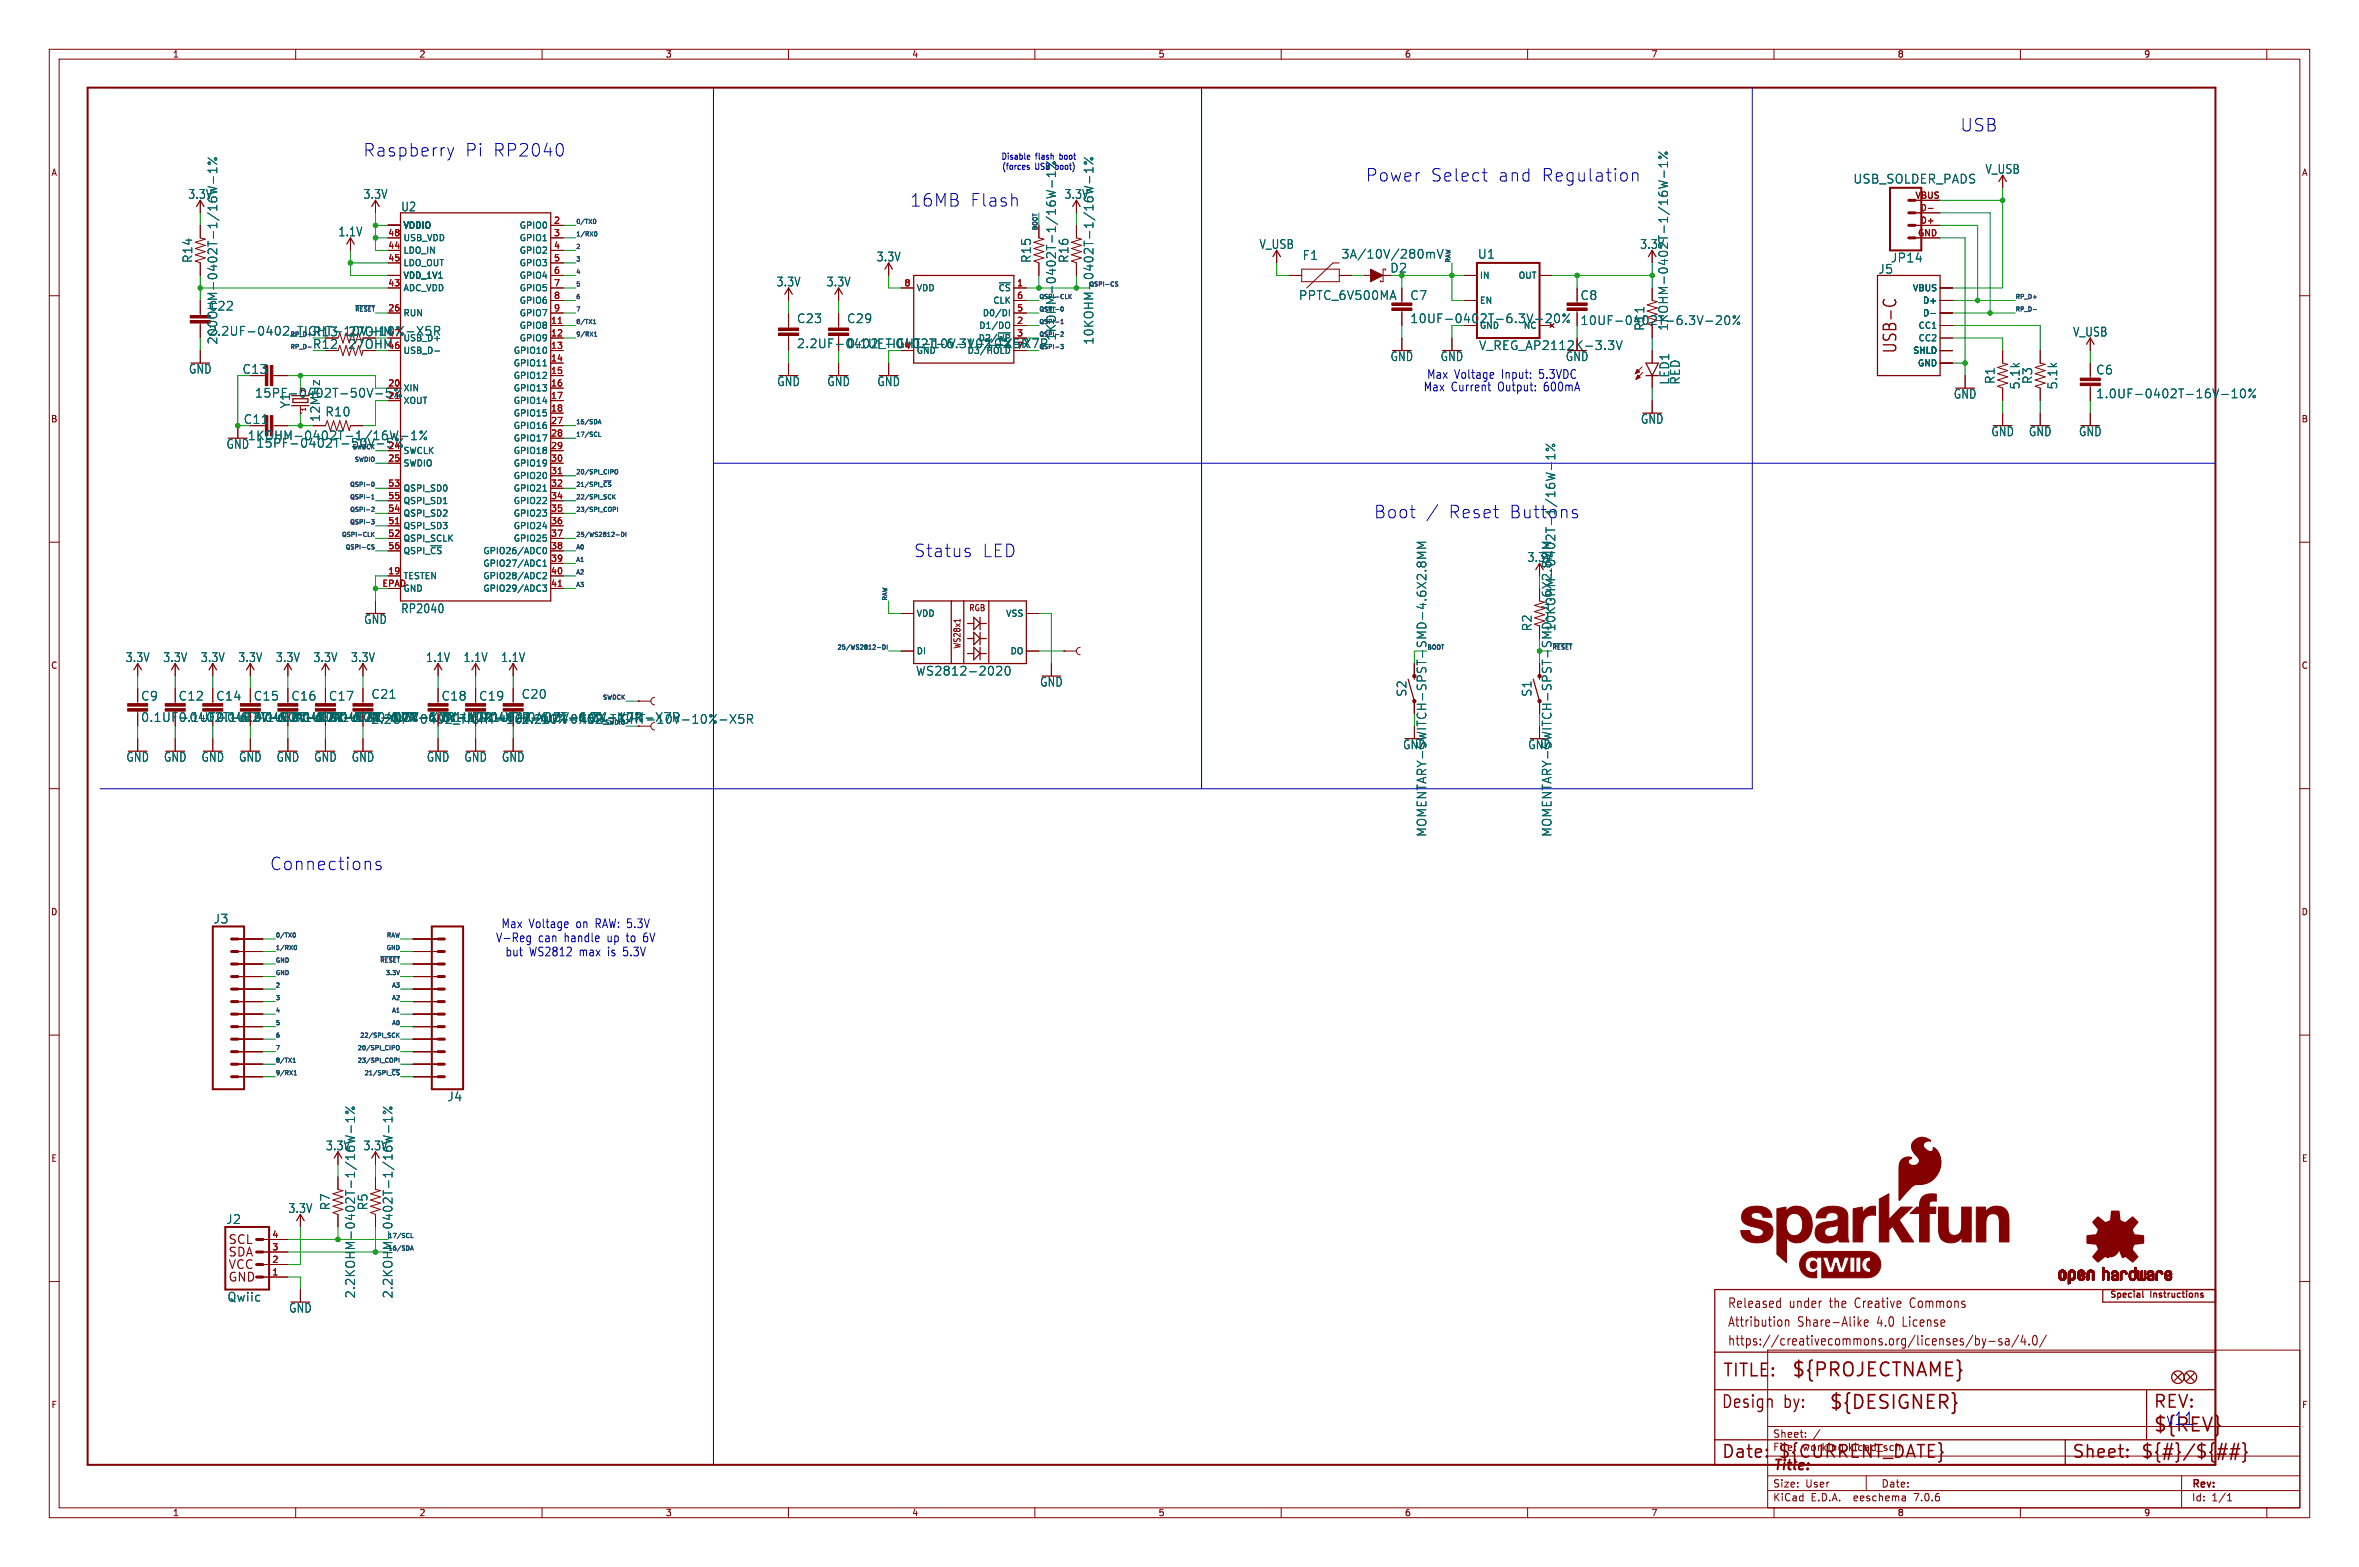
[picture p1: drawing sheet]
<svg xmlns="http://www.w3.org/2000/svg" width="479mm" height="318mm" viewBox="0 0 479 318" stroke-linecap="round" stroke-linejoin="round" font-family="sans-serif">
<defs><g id="words">
<g font-size="3.8" fill="#840000">
<text x="363.5" y="279.7">${PROJECTNAME}</text>
<text x="371.1" y="286.3">${DESIGNER}</text>
<text x="436.9" y="290.9">${REV}</text>
</g>
<g font-size="3.5" fill="#0000c2">
<text x="397.8" y="26.9">USB</text>
<text x="73.7" y="32">Raspberry</text>
<text x="94.3" y="32">Pi</text>
<text x="100" y="32">RP2040</text>
<text x="277.1" y="37.1">Power</text>
<text x="290.3" y="37.1">Select</text>
<text x="303.9" y="37.1">and</text>
<text x="312.7" y="37.1">Regulation</text>
<text x="184.7" y="42.1">16MB</text>
<text x="196.8" y="42.1">Flash</text>
<text x="278.8" y="105.4">Boot</text>
<text x="293.8" y="105.4">Reset</text>
<text x="185.5" y="113.3">Status</text>
<text x="199.3" y="113.3">LED</text>
<text x="54.8" y="176.8">Connections</text>
<text x="439.4" y="289.3">v11</text>
</g>
<g font-size="3.5" fill="#840000">
<text x="385.2" y="71.9" transform="rotate(-90 385.2 71.9)">USB-C</text>
<text x="349.5" y="279.7">TITLE:</text>
<text x="349.2" y="286">Design</text>
<text x="362" y="286">by:</text>
<text x="436.9" y="286">REV:</text>
<text x="349.2" y="296.2">Date:</text>
<text x="360.7" y="296.2">${CURRENT_DATE}</text>
<text x="420.4" y="296.2">Sheet:</text>
<text x="434.3" y="296.2">${#}/${##}</text>
</g>
<text font-size="3.5" fill="#006464" x="306.1" y="105.4">Buttons</text>
<text font-size="2.8" fill="#840000" x="359.7" y="298.8">Title:</text>
<g font-size="2.7" fill="#840000">
<text x="350.5" y="269.5">Attribution</text>
<text x="350.5" y="265.6">Released</text>
<text x="363.1" y="265.6">under</text>
<text x="364.8" y="269.5">Share-Alike</text>
<text x="371.5" y="265.6">the</text>
<text x="376.9" y="265.6">Creative</text>
<text x="381.1" y="269.5">4.0</text>
<text x="386.5" y="269.5">License</text>
<text x="388.3" y="265.6">Commons</text>
<text x="350.5" y="273.3">https://creativecommons.org/licenses/by-sa/4.0/</text>
</g>
<g font-size="2.5" fill="#006464">
<text x="402.8" y="35.5">V_USB</text>
<text x="38.1" y="40.5">3.3V</text>
<text x="73.7" y="40.5">3.3V</text>
<text x="215.9" y="40.5">3.3V</text>
<text x="376" y="37.4">USB_SOLDER_PADS</text>
<text x="81.3" y="43.1">U2</text>
<text x="39.2" y="53.4" transform="rotate(-90 39.2 53.4)">R14</text>
<text x="68.6" y="48.2">1.1V</text>
<text x="177.8" y="53.2">3.3V</text>
<text x="209.4" y="53.4" transform="rotate(-90 209.4 53.4)">R15</text>
<text x="217" y="53.4" transform="rotate(-90 217 53.4)">R16</text>
<text x="255.5" y="50.7">V_USB</text>
<text x="264.3" y="52.9">F1</text>
<text x="272.1" y="52.7">3A/10V/280mV</text>
<text x="299.8" y="52.7">U1</text>
<text x="332.8" y="50.7">3.3V</text>
<text x="383.6" y="53.4">JP14</text>
<text x="157.5" y="58.3">3.3V</text>
<text x="167.7" y="58.3">3.3V</text>
<text x="381.1" y="55.7">J5</text>
<text x="42.3" y="63.2">C22</text>
<text x="161.6" y="65.8">C23</text>
<text x="171.8" y="65.8">C29</text>
<text x="263.5" y="61.1">PPTC_6V500MA</text>
<text x="286.1" y="61.1">C7</text>
<text x="42.3" y="68.3">2.2UF-0402_TIGHT-10V-10%-X5R</text>
<text x="44.3" y="70" transform="rotate(-90 44.3 70)">200OHM-0402T-1/16W-1%</text>
<text x="63.4" y="68.4">R13</text>
<text x="161.6" y="70.8">2.2UF-0402_TIGHT-10V-10%-X5R</text>
<text x="214.5" y="69.2" transform="rotate(-90 214.5 69.2)">1KOHM-0402T-1/16W-1%</text>
<text x="222.1" y="70" transform="rotate(-90 222.1 70)">10KOHM-0402T-1/16W-1%</text>
<text x="320.7" y="66.1">10UF-0402T-6.3V-20%</text>
<text x="333.9" y="67.2" transform="rotate(-90 333.9 67.2)">R11</text>
<text x="338.7" y="67.2" transform="rotate(-90 338.7 67.2)">1KOHM-0402T-1/16W-1%</text>
<text x="420.6" y="68.5">V_USB</text>
<text x="38.3" y="76">GND</text>
<text x="282.1" y="73.5">GND</text>
<text x="292.3" y="73.5">GND</text>
<text x="317.7" y="73.5">GND</text>
<text x="405" y="78" transform="rotate(-90 405 78)">R1</text>
<text x="412.6" y="78" transform="rotate(-90 412.6 78)">R3</text>
<text x="425.3" y="76.2">C6</text>
<text x="59" y="82.9" transform="rotate(-90 59 82.9)">Y1</text>
<text x="157.6" y="78.5">GND</text>
<text x="167.8" y="78.5">GND</text>
<text x="178" y="78.5">GND</text>
<text x="338.9" y="78.1" transform="rotate(-90 338.9 78.1)">LED1</text>
<text x="341.1" y="78.1" transform="rotate(-90 341.1 78.1)">RED</text>
<text x="396.4" y="81.1">GND</text>
<text x="410.1" y="79.1" transform="rotate(-90 410.1 79.1)">5.1k</text>
<text x="417.7" y="79.1" transform="rotate(-90 417.7 79.1)">5.1k</text>
<text x="425.3" y="81">1.0UF-0402T-16V-10%</text>
<text x="50.2" y="89.5">1KOHM-0402T-1/16W-1%</text>
<text x="65.1" y="85.7" transform="rotate(-90 65.1 85.7)">12MHz</text>
<text x="65.9" y="84.7">R10</text>
<text x="332.9" y="86.2">GND</text>
<text x="404" y="88.7">GND</text>
<text x="411.6" y="88.7">GND</text>
<text x="421.8" y="88.7">GND</text>
<text x="45.9" y="91.2">GND 15PF-0402T-50V-5%</text>
<text x="309.9" y="114.2">3.3V</text>
<text x="81.3" y="124.6">RP2040</text>
<text x="73.8" y="126.8">GND</text>
<text x="311" y="128.2" transform="rotate(-90 311 128.2)">R2</text>
<text x="315.8" y="128.2" transform="rotate(-90 315.8 128.2)">10KOHM-0402T-1/16W-1%</text>
<text x="25.4" y="134.5">3.3V</text>
<text x="33" y="134.5">3.3V</text>
<text x="40.7" y="134.5">3.3V</text>
<text x="48.3" y="134.5">3.3V</text>
<text x="55.9" y="134.5">3.3V</text>
<text x="63.5" y="134.5">3.3V</text>
<text x="71.1" y="134.5">3.3V</text>
<text x="86.4" y="134.5">1.1V</text>
<text x="94" y="134.5">1.1V</text>
<text x="101.6" y="134.5">1.1V</text>
<text x="185.8" y="137.3">WS2812-2020</text>
<text x="75.3" y="142">C21</text>
<text x="105.8" y="142">C20</text>
<text x="211" y="139.5">GND</text>
<text x="285.6" y="141.4" transform="rotate(-90 285.6 141.4)">S2</text>
<text x="311" y="141.4" transform="rotate(-90 311 141.4)">S1</text>
<text x="43.8" y="146.7">0.1UF-0402T-6.3V-10%-X7R2.2UF-0402_TIGHT-10V-10%-X5R</text>
<text x="59" y="146.7">0.1UF-0402T-6.3V-10%-X7R</text>
<text x="105.8" y="147">2.2UF-0402_TIGHT-10V-10%-X5R</text>
<text x="25.6" y="154.7">GND</text>
<text x="33.2" y="154.7">GND</text>
<text x="40.8" y="154.7">GND</text>
<text x="48.4" y="154.7">GND</text>
<text x="56" y="154.7">GND</text>
<text x="63.7" y="154.7">GND</text>
<text x="71.3" y="154.7">GND</text>
<text x="86.5" y="154.7">GND</text>
<text x="94.1" y="154.7">GND</text>
<text x="101.8" y="154.7">GND</text>
<text x="284.6" y="152.2">GND</text>
<text x="310" y="152.2">GND</text>
<text x="43.3" y="187.6">J3</text>
<text x="90.7" y="223.6">J4</text>
<text x="66.1" y="233.6">3.3V</text>
<text x="73.7" y="233.6">3.3V</text>
<text x="67.2" y="245.6" transform="rotate(-90 67.2 245.6)">R7</text>
<text x="74.8" y="245.6" transform="rotate(-90 74.8 245.6)">R5</text>
<text x="45.8" y="248.5">J2</text>
<text x="58.4" y="246.3">3.3V</text>
<text x="72.2" y="263.5" transform="rotate(-90 72.2 263.5)">2.2KOHM-0402T-1/16W-1%</text>
<text x="79.9" y="263.5" transform="rotate(-90 79.9 263.5)">2.2KOHM-0402T-1/16W-1%</text>
<text x="46.1" y="264.3">Qwiic</text>
<text x="58.6" y="266.5">GND</text>
</g>
<text font-size="2.5" fill="#009600" x="282" y="55.5">D2</text>
<g font-size="2.5" fill="#840000">
<text x="286.1" y="65.8">10UF-0402T-6.3V-20%</text>
<text x="320.7" y="61.1">C8</text>
<text x="63.4" y="71">R12</text>
<text x="70.6" y="68.4">27OHM</text>
<text x="70.6" y="71">27OHM</text>
<text x="171.8" y="70.8">0.1UF-0402T-6.3V-10%-X7R</text>
<text x="300.1" y="71.2">V_REG_AP2112K-3.3V</text>
<text x="49.1" y="76">C13</text>
<text x="51.7" y="80.9">15PF-0402T-50V-5%</text>
<text x="49.4" y="86.2">C11</text>
<text x="28.6" y="142.3">C9</text>
<text x="36.2" y="142.3">C12</text>
<text x="43.8" y="142.3">C14</text>
<text x="51.4" y="142.3">C15</text>
<text x="59" y="142.3">C16</text>
<text x="66.7" y="142.3">C17</text>
<text x="89.5" y="142.3">C18</text>
<text x="97.1" y="142.3">C19</text>
<text x="51.4" y="146.7">0.1UF-0402T-6.3V-10%-X7R</text>
<text x="89.5" y="146.7">0.1UF-0402T-6.3V-10%-X7R</text>
<text x="289.7" y="169.8" transform="rotate(-90 289.7 169.8)">MOMENTARY-SWITCH-SPST-SMD-4.6X2.8MM</text>
<text x="315.1" y="169.8" transform="rotate(-90 315.1 169.8)">MOMENTARY-SWITCH-SPST-SMD-4.6X2.8MM</text>
<text x="46.2" y="252.7">SCL</text>
<text x="46.2" y="255.2">SDA</text>
<text x="46.2" y="257.8">VCC</text>
<text x="46.2" y="260.3">GND</text>
</g>
<g font-size="2.5" fill="#0000c2">
<text x="289.5" y="77.1">Max Voltage</text>
<text x="304.8" y="77.1">Input:</text>
<text x="312.5" y="77.1">5.3VDC</text>
<text x="288.8" y="79.6">Max Current</text>
<text x="304" y="79.6">Output:</text>
<text x="313.5" y="79.6">600mA</text>
<text x="100.6" y="191.4">V-Reg</text>
<text x="101.7" y="188.5">Max Voltage</text>
<text x="109.2" y="191.4">can</text>
<text x="114.6" y="191.4">handle</text>
<text x="117" y="188.5">on RAW: 5.3V</text>
<text x="123.4" y="191.4">up to</text>
<text x="131" y="191.4">6V</text>
<text x="102.5" y="194.2">but</text>
<text x="107.4" y="194.2">WS2812</text>
<text x="117.6" y="194.2">max</text>
<text x="123.5" y="194.2">is 5.3V</text>
</g>
<g font-size="2.1" fill="#840000">
<text x="359.7" y="291.9">Sheet:</text>
<text x="359.7" y="294.6">File:</text>
<text x="365.8" y="294.6">working.kicad_sch</text>
<text x="359.7" y="304.8">KiCad</text>
<text x="359.7" y="302">Size:</text>
<text x="366.4" y="302">User</text>
<text x="367.4" y="304.8">E.D.A.</text>
<text x="376.3" y="304.8">eeschema</text>
<text x="381.7" y="302">Date:</text>
<text x="388.7" y="304.8">7.0.6</text>
<text x="444.7" y="302.2">Rev:</text>
<text x="444.7" y="304.8">Id:</text>
<text x="448.8" y="304.8">1/1</text>
</g>
<g font-size="1.8" fill="#840000">
<text x="35" y="11.9">1</text>
<text x="85" y="11.9">2</text>
<text x="135" y="11.9">3</text>
<text x="185" y="11.9">4</text>
<text x="235" y="11.9">5</text>
<text x="285" y="11.9">6</text>
<text x="335" y="11.9">7</text>
<text x="385" y="11.9">8</text>
<text x="435" y="11.9">9</text>
<text x="10.3" y="35.9">A</text>
<text x="467.1" y="35.9">A</text>
<text x="10.3" y="85.9">B</text>
<text x="467" y="85.9">B</text>
<text x="196.6" y="124.2">RGB</text>
<text x="195.1" y="131.7" transform="rotate(-90 195.1 131.7)">WS28x1</text>
<text x="10.3" y="135.9">C</text>
<text x="467" y="135.9">C</text>
<text x="10.3" y="185.9">D</text>
<text x="467" y="185.9">D</text>
<text x="10.3" y="235.9">E</text>
<text x="467" y="235.9">E</text>
<text x="428" y="263.6">Special</text>
<text x="436.4" y="263.6">Instructions</text>
<text x="10.3" y="285.9">F</text>
<text x="467.1" y="285.9">F</text>
<text x="35" y="307.8">1</text>
<text x="85" y="307.8">2</text>
<text x="135" y="307.8">3</text>
<text x="185" y="307.8">4</text>
<text x="235" y="307.8">5</text>
<text x="285" y="307.8">6</text>
<text x="335" y="307.8">7</text>
<text x="385" y="307.8">8</text>
<text x="435" y="307.8">9</text>
</g>
<g font-size="1.8" fill="#0000c2">
<text x="203.1" y="32.6">Disable</text>
<text x="203.3" y="34.7">(forces</text>
<text x="215.2" y="32.6">boot</text>
</g>
<g font-size="1.8" fill="#006464">
<text x="210" y="34.7">USB boot)</text>
<text x="210.1" y="32.6">flash</text>
<text x="81.8" y="46.6">VDDIO</text>
<text x="105.4" y="46.6">GPIO0</text>
<text x="81.8" y="51.7">LDO_IN</text>
<text x="81.8" y="49.1">USB_VDD</text>
<text x="105.4" y="49.1">GPIO1</text>
<text x="105.4" y="51.7">GPIO2</text>
<text x="81.8" y="56.7">VDD_1V1</text>
<text x="81.8" y="59.3">ADC_VDD</text>
<text x="81.8" y="54.2">LDO_OUT</text>
<text x="105.4" y="54.2">GPIO3</text>
<text x="105.4" y="56.7">GPIO4</text>
<text x="105.4" y="59.3">GPIO5</text>
<text x="185.9" y="59.3">VDD</text>
<text x="202.5" y="59.3">~{CS}</text>
<text x="300.2" y="56.7">IN</text>
<text x="308.1" y="56.7">OUT</text>
<text x="388.1" y="59.3">VBUS</text>
<text x="81.8" y="64.4">RUN</text>
<text x="105.4" y="61.8">GPIO6</text>
<text x="105.4" y="64.4">GPIO7</text>
<text x="199.3" y="64.4">D0/DI</text>
<text x="201.5" y="61.8">CLK</text>
<text x="300.2" y="61.8">EN</text>
<text x="390.1" y="61.8">D+</text>
<text x="390.1" y="64.4">D-</text>
<text x="78.7" y="68.3">47</text>
<text x="81.8" y="72">USB_D-</text>
<text x="81.8" y="69.4">USB_D+</text>
<text x="104.2" y="72">GPIO10</text>
<text x="105.4" y="66.9">GPIO8</text>
<text x="105.4" y="69.4">GPIO9</text>
<text x="185.9" y="72">GND</text>
<text x="196.3" y="72">D3/~{HOLD}</text>
<text x="198.5" y="69.4">D2/~{WP}</text>
<text x="198.6" y="66.9">D1/DO</text>
<text x="300.2" y="66.9">GND</text>
<text x="309.1" y="66.9">NC</text>
<text x="388.2" y="72">SHLD</text>
<text x="389.2" y="66.9">CC1</text>
<text x="389.2" y="69.4">CC2</text>
<text x="104.2" y="74.5">GPIO11</text>
<text x="104.2" y="77.1">GPIO12</text>
<text x="389.1" y="74.5">GND</text>
<text x="81.8" y="79.6">XIN</text>
<text x="81.8" y="82.1">XOUT</text>
<text x="104.2" y="79.6">GPIO13</text>
<text x="104.2" y="82.1">GPIO14</text>
<text x="104.2" y="84.7">GPIO15</text>
<text x="104.2" y="87.2">GPIO16</text>
<text x="104.2" y="89.8">GPIO17</text>
<text x="81.8" y="92.3">SWCLK</text>
<text x="81.8" y="94.8">SWDIO</text>
<text x="104.2" y="92.3">GPIO18</text>
<text x="104.2" y="94.8">GPIO19</text>
<text x="81.8" y="99.9">QSPI_SD0</text>
<text x="104.2" y="97.4">GPIO20</text>
<text x="104.2" y="99.9">GPIO21</text>
<text x="81.8" y="107.5">QSPI_SD3</text>
<text x="81.8" y="105">QSPI_SD2</text>
<text x="81.8" y="102.5">QSPI_SD1</text>
<text x="104.2" y="102.5">GPIO22</text>
<text x="104.2" y="105">GPIO23</text>
<text x="104.2" y="107.5">GPIO24</text>
<text x="81.8" y="110.1">QSPI_SCLK</text>
<text x="81.8" y="112.6">QSPI_~{CS}</text>
<text x="98" y="112.6">GPIO26/ADC0</text>
<text x="104.2" y="110.1">GPIO25</text>
<text x="81.8" y="117.7">TESTEN</text>
<text x="98" y="115.2">GPIO27/ADC1</text>
<text x="98" y="117.7">GPIO28/ADC2</text>
<text x="98" y="120.2">GPIO29/ADC3</text>
<text x="185.9" y="125.3">VDD</text>
<text x="204.1" y="125.3">VSS</text>
<text x="185.9" y="132.9">DI</text>
<text x="205" y="132.9">DO</text>
</g>
<g font-size="1.8" fill="#a90000">
<text x="388.6" y="40.4">VBUS</text>
<text x="112.3" y="45.5">2</text>
<text x="389.6" y="45.5">D+</text>
<text x="389.6" y="42.9">D-</text>
<text x="78.7" y="50.5">44</text>
<text x="78.7" y="53.1">45</text>
<text x="78.7" y="48">48</text>
<text x="112.3" y="48">3</text>
<text x="112.3" y="50.5">4</text>
<text x="112.3" y="53.1">5</text>
<text x="389.1" y="48">GND</text>
<text x="78.7" y="58.2">43</text>
<text x="112.3" y="55.6">6</text>
<text x="112.3" y="58.2">7</text>
<text x="183.4" y="58.2">8</text>
<text x="206.3" y="58.2">1</text>
<text x="78.7" y="63.2">26</text>
<text x="111.7" y="65.8">11</text>
<text x="112.3" y="60.7">8</text>
<text x="112.3" y="63.2">9</text>
<text x="206.3" y="65.8">2</text>
<text x="206.3" y="63.2">5</text>
<text x="206.3" y="60.7">6</text>
<text x="78.7" y="70.9">46</text>
<text x="111.7" y="68.3">12</text>
<text x="111.7" y="70.9">13</text>
<text x="183.4" y="70.9">4</text>
<text x="206.3" y="68.3">3</text>
<text x="206.3" y="70.9">7</text>
<text x="111.7" y="73.4">14</text>
<text x="111.7" y="75.9">15</text>
<text x="78.7" y="78.5">20</text>
<text x="78.7" y="81">21</text>
<text x="111.7" y="78.5">16</text>
<text x="111.7" y="81">17</text>
<text x="111.7" y="83.6">18</text>
<text x="111.7" y="86.1">27</text>
<text x="111.7" y="88.6">28</text>
<text x="78.7" y="91.2">24</text>
<text x="78.7" y="93.7">25</text>
<text x="111.7" y="91.2">29</text>
<text x="111.7" y="93.7">30</text>
<text x="78.7" y="98.8">53</text>
<text x="78.7" y="101.3">55</text>
<text x="111.7" y="96.3">31</text>
<text x="111.7" y="98.8">32</text>
<text x="111.7" y="101.3">34</text>
<text x="78.7" y="106.4">51</text>
<text x="78.7" y="103.9">54</text>
<text x="111.7" y="103.9">35</text>
<text x="111.7" y="106.4">36</text>
<text x="78.7" y="109">52</text>
<text x="78.7" y="111.5">56</text>
<text x="111.7" y="109">37</text>
<text x="111.7" y="111.5">38</text>
<text x="77.5" y="119.1">EPAD</text>
<text x="78.7" y="116.6">19</text>
<text x="111.7" y="114">39</text>
<text x="111.7" y="116.6">40</text>
<text x="111.7" y="119.1">41</text>
<text x="81.8" y="120.2">GND</text>
<text x="55.2" y="251.2">4</text>
<text x="55.2" y="256.3">2</text>
<text x="55.2" y="253.7">3</text>
<text x="55.2" y="258.8">1</text>
</g>
<g font-size="1.2" fill="#0f0f0f">
<text x="116.8" y="45.5">0/TX0</text>
<text x="210.6" y="46.9" transform="rotate(-90 210.6 46.9)">BOOT</text>
<text x="116.8" y="50.6">2</text>
<text x="116.8" y="53.1">3</text>
<text x="116.8" y="48">1/RX0</text>
<text x="294.4" y="53.3" transform="rotate(-90 294.4 53.3)">RAW</text>
<text x="116.8" y="55.6">4</text>
<text x="116.8" y="58.2">5</text>
<text x="71.9" y="63.3">~{RESET}</text>
<text x="116.8" y="63.3">7</text>
<text x="116.8" y="60.7">6</text>
<text x="116.8" y="65.8">8/TX1</text>
<text x="408.9" y="63.3">RP_D-</text>
<text x="408.9" y="60.7">RP_D+</text>
<text x="58.8" y="70.9">RP_D-</text>
<text x="116.8" y="68.3">9/RX1</text>
<text x="116.8" y="88.7">17/SCL</text>
<text x="116.8" y="86.1">16/SDA</text>
<text x="71.8" y="93.7">SWDIO</text>
<text x="70.9" y="98.8">QSPI-0</text>
<text x="70.9" y="101.4">QSPI-1</text>
<text x="116.8" y="98.8">21/SPI_~{CS}</text>
<text x="116.8" y="96.3">20/SPI_CIPO</text>
<text x="116.8" y="101.4">22/SPI_SCK</text>
<text x="70.9" y="106.4">QSPI-3</text>
<text x="70.9" y="103.9">QSPI-2</text>
<text x="116.8" y="103.9">23/SPI_COPI</text>
<text x="69.2" y="109">QSPI-CLK</text>
<text x="70" y="111.5">QSPI-CS</text>
<text x="116.8" y="109">25/WS2812-DI</text>
<text x="116.8" y="111.5">A0</text>
<text x="116.8" y="114.1">A1</text>
<text x="116.8" y="116.6">A2</text>
<text x="116.8" y="119.1">A3</text>
<text x="180.1" y="121.9" transform="rotate(-90 180.1 121.9)">RAW</text>
<text x="169.8" y="131.8">25/WS2812-DI</text>
<text x="122.2" y="142">SWDCK</text>
<text x="55.9" y="190.3">0/TX0</text>
<text x="78.3" y="190.3">RAW</text>
<text x="55.9" y="197.9">GND</text>
<text x="55.9" y="195.3">GND</text>
<text x="55.9" y="192.8">1/RX0</text>
<text x="77" y="195.3">~{RESET}</text>
<text x="78.1" y="197.9">3.3V</text>
<text x="78.3" y="192.8">GND</text>
<text x="55.9" y="200.4">2</text>
<text x="55.9" y="203">3</text>
<text x="79.4" y="203">A2</text>
<text x="79.4" y="200.4">A3</text>
<text x="55.9" y="205.5">4</text>
<text x="55.9" y="208">5</text>
<text x="79.4" y="205.5">A1</text>
<text x="79.4" y="208">A0</text>
<text x="55.9" y="210.6">6</text>
<text x="55.9" y="213.1">7</text>
<text x="55.9" y="215.7">8/TX1</text>
<text x="72.4" y="215.7">23/SPI_COPI</text>
<text x="72.4" y="213.1">20/SPI_CIPO</text>
<text x="72.9" y="210.6">22/SPI_SCK</text>
<text x="55.9" y="218.2">9/RX1</text>
<text x="73.8" y="218.2">21/SPI_~{CS}</text>
<text x="78.7" y="253.8">16/SDA</text>
</g>
<g font-size="1.2" fill="#006464">
<text x="221" y="58.2">QSPI-CS</text>
<text x="210.8" y="60.7">QSPI-CLK</text>
<text x="210.8" y="65.8">QSPI-1</text>
<text x="210.8" y="63.3">QSPI-0</text>
<text x="58.8" y="68.3">RP_D+</text>
<text x="210.8" y="70.9">QSPI-3</text>
<text x="210.8" y="68.3">QSPI-2</text>
<text x="62.3" y="79.8" transform="rotate(-90 62.3 79.8)">2</text>
<text x="71.4" y="91.2">SWDCK</text>
<text x="289.6" y="131.8">BOOT</text>
<text x="315" y="131.8">~{RESET}</text>
<text x="122.6" y="147.1">SWDIO</text>
<text x="78.7" y="251.2">17/SCL</text>
</g>
<text font-size="1.2" fill="#840000" x="62.3" y="83.5" transform="rotate(-90 62.3 83.5)">1</text>
</g></defs>
<g fill="none" stroke="#840000" stroke-width=".2">
<path d="M10 10h458.7v297.9h-458.7zM12 12h454.7v293.9h-454.7zM60 10v2M110 10v2M160 10v2M210 10v2M260 10v2M310 10v2M360 10v2M410 10v2M460 10v2M406.4 35.6v2.5"/>
<path d="M10 60h2M40.6 40.6v2.6M40.6 45.7v2.6l1.1 .2-2.1 .6 2.1 .7-2.1 .6 2.1 .7-2.1 .6 2.1 .6-2.1 .7 1 .3v2.6M71.1 48.3v2.5M76.2 40.6v2.6M78.7 45.7h2.6M78.7 55.9h2.6M78.7 48.3h2.6M78.7 50.8h2.6M78.7 58.4h2.6M78.7 53.3h2.6M111.8 45.7h2.5"/>
<path d="M111.8 55.9h2.5M111.8 48.3h2.5M111.8 50.8h2.5M111.8 58.4h2.5M111.8 53.3h2.5M160 58.4v2.6M170.2 58.4v2.6M180.3 53.3v2.6M182.9 58.4h2.5M205.7 58.4h2.6M210.8 45.7v2.6l1 .2-2 .6 2 .7-2 .6 2 .7-2 .6 2 .6-2 .7 1 .3v2.6M218.4 45.7v2.6l1.1 .2-2.1 .6 2.1 .7-2.1 .6 2.1 .7-2.1 .6 2.1 .6-2.1 .7 1 .3v2.6"/>
<path d="M218.4 40.6v2.6M259.1 50.8v2.5M261.6 55.9h2.6M264.2 54.6h7.6v2.5h-7.6zM271.8 55.9h2.5M271.8 53.3h-1.3l-5.3 5.1M276.9 55.9h.1M276.9 55.9h1.2M280.7 55.9h1.2M281.2 54.9v-.3h-.5v2.5h-.5v-.2M284.5 58.4v3.1M297.2 55.9h2.5"/>
<path d="M312.4 55.9h2.6M335.3 50.8v2.5M335.3 58.4v2.6l1 .2-2 .6 2 .7-2 .6 2 .7M388.6 45.7h5.1M388.6 48.3h5.1M388.6 43.2h5.1M388.6 40.6h5.1M393.7 58.4h2.5M466.7 60h2M40.6 61v3M40.6 65.5v3.1M40.6 71.1v2.6"/>
<path d="M55.4 76.2h3M68.6 71.1l.4-1 .6 2 .6-2 .7 2 .6-2 .6 2 .7-2 .6 2 .3-1M69 67.6l.6 2 .6-2 .7 2 .6-2 .6 2 .7-2 .6 2M78.7 71.1h2.6M78.7 78.7h2.6M78.7 63.5h2.6M111.8 66h2.5M111.8 68.6h2.5M111.8 71.1h2.5M111.8 73.7h2.5M111.8 76.2h2.5M111.8 78.7h2.5"/>
<path d="M111.8 63.5h2.5M111.8 61h2.5M160 63.5v3M160 68.1v3M160 73.7v2.5M170.2 63.5v3M170.2 68.1v.5M170.2 73.7v2.5M180.3 73.7v2.5M205.7 66h2.6M205.7 68.6h2.6M205.7 71.1h2.6"/>
<path d="M205.7 63.5h2.6M205.7 61h2.6M284.5 63v3M284.5 68.6v2.5M294.6 68.6v2.5M297.2 61h2.5M312.4 66h2.6M314.6 65.7l.7 .7M315.3 65.7l-.7 .7M320 63v.5M333.2 74.4l-1.3 1.4M333.4 75.6l-1.4 1.4"/>
<path d="M335.3 66v2.6M335.3 71.1v2.6M335.3 76.2v2.5M393.7 66h2.5M393.7 68.6h2.5M393.7 71.1h2.5M393.7 73.7h2.5M393.7 63.5h2.5M393.7 61h2.5M398.8 76.2v2.5M406.4 71.1v2.6l1 .2-2 .6 2 .7-2 .6 2 .7-2 .6 2 .6-2 .7 1 .3v2.6M414 71.1v2.6l1 .2-2 .6 2 .7-2 .6 2 .7-2 .6 2 .6-2 .7 1 .3v2.6"/>
<path d="M424.2 68.6v2.5M424.2 73.7v3M424.2 78.2v3.1M48.3 86.4v2.5M55.4 86.4h3M61 83.8h.1M61 82.3v1.5M63.5 86.4h2.5l.4-1.1 .7 2.1 .6-2.1 .6 2.1 .7-2.1 .6 2.1 .6-2.1 .7 2.1 .2-1h2.6M78.7 81.3h2.6M78.7 91.4h2.6M78.7 94h2.6M78.7 99.1h2.6"/>
<path d="M111.8 81.3h2.5M111.8 83.8h2.5M111.8 91.4h2.5M111.8 94h2.5M111.8 86.4h2.5M111.8 88.9h2.5M111.8 96.5h2.5M111.8 99.1h2.5M335.3 81.3v2.5M406.4 83.8v2.6M414 83.8v2.6M424.2 83.8v2.6"/>
<path d="M10 110h2M78.7 116.8h2.6M78.7 101.6h2.6M78.7 104.1h2.6M78.7 106.7h2.6M78.7 109.2h2.6M78.7 111.8h2.6M111.8 116.8h2.5M111.8 101.6h2.5M111.8 104.1h2.5M111.8 106.7h2.5M111.8 109.2h2.5"/>
<path d="M111.8 111.8h2.5M111.8 114.3h2.5M111.8 119.4h2.5M312.4 114.3v2.5M466.7 110h2M27.9 134.6v2.6M35.6 134.6v2.6M43.2 134.6v2.6M50.8 134.6v2.6M58.4 134.6v2.6M66 134.6v2.6M73.7 134.6v2.6"/>
<path d="M73.7 139.7v3M76.2 121.9v2.6M88.9 134.6v2.6M96.5 134.6v2.6M104.1 134.6v2.6M104.1 139.7v3M182.9 132.1h2.5M182.9 124.5h2.5M194.8 125.6v.6M208.3 132.1h2.5M208.3 124.5h2.5M213.4 134.6v2.6"/>
<path d="M215.9 132.1h.1M215.9 132.1h2.5M219.2 131.3a.76 .76 0 0 0-.8 .8 .76 .76 0 0 0 .8 .7M313.4 122.2l-2 .6 2 .6-2 .7 2 .6-2 .6 2 .7-2 .6 1 .4M10 160h2M27.9 144.3v3M27.9 149.9v2.5M35.6 144.3v3M35.6 149.9v2.5M43.2 149.9v2.5M50.8 149.9v2.5M58.4 149.9v2.5"/>
<path d="M66 149.9v2.5M73.7 149.9v2.5M88.9 149.9v2.5M96.5 149.9v2.5M104.1 149.9v2.5M129.5 142.2h.1M129.5 142.2h2.6M132.8 141.5a.76 .76 0 0 0-.7 .7 .76 .76 0 0 0 .7 .8M466.7 160h2M48.3 195.6h5M48.3 193h5M48.3 190.5h5"/>
<path d="M48.3 198.1h5M83.8 195.6h5.1M83.8 193h5.1M83.8 190.5h5.1M83.8 198.1h5.1M10 210h2M48.3 218.4h5M48.3 215.9h5M48.3 213.4h5M48.3 210.8h5M48.3 208.3h5M48.3 205.7h5"/>
<path d="M48.3 203.2h5M48.3 200.7h5M83.8 218.4h5.1M83.8 215.9h5.1M83.8 213.4h5.1M83.8 210.8h5.1M83.8 208.3h5.1M83.8 205.7h5.1M83.8 203.2h5.1M83.8 200.7h5.1M466.7 210h2M68.6 233.7v2.5"/>
<path d="M68.6 238.8v2.5l1 .3-2 .6 2 .6-2 .7 2 .6-2 .6 2 .7-2 .6 1 .4v2.5M76.2 233.7v2.5M76.2 238.8v2.5l1 .3-2 .6 2 .6-2 .7 2 .6-2 .6 2 .7-2 .6 1 .4v2.5M10 260h2M53.3 259.1h5.1M53.3 256.5h5.1M53.3 254h5.1M53.3 251.5h5.1M61 246.4v2.5M466.7 260h2M61 261.6v2.6M358.7 273.9h108v32h-108z"/>
<path d="M358.7 299.4h108M358.7 295.4h108M358.7 289.4h108M366.4 291.4v.2M366.4 290.7v.1M369.3 290l-1.3 1.9M378.7 299.4v3M442.7 299.4v6.5M60 305.9v2M110 305.9v2M160 305.9v2M210 305.9v2"/>
<path d="M260 305.9v2M310 305.9v2M358.7 302.4h108M360 305.9v2M386.6 303.6l.1 .9M386.7 304.4l-.2 .1M386.7 303.8l-.2 .1M410 305.9v2M452 304.5h.9M452 303.4l.5-.4v1.5M460 305.9v2"/>
</g>
<g fill="none" stroke="#840000" stroke-width=".25">
<path d="M405.6 36.8l.8-1.2 .8 1.2M39.9 41.9l.7-1.3 .8 1.3M70.4 49.5l.7-1.2 .8 1.2M75.4 41.9l.8-1.3 .8 1.3M81.3 43.2h30.5v78.7h-30.5zM159.3 59.7l.7-1.3 .8 1.3M169.4 59.7l.8-1.3 .7 1.3M179.6 54.6l.7-1.3 .8 1.3M185.4 55.9h20.3v17.8h-20.3zM217.7 41.9l.7-1.3 .8 1.3M258.3 52.1l.8-1.3 .7 1.3M334.5 52.1l.8-1.3 .7 1.3"/>
<path d="M381 55.9h12.7v20.3h-12.7zM334 76.2h2.5M334 73.7h2.5l-1.2 2.5zM423.4 69.8l.8-1.2 .7 1.2M59.2 82.3h3.5M311.7 115.6l.7-1.3 .8 1.3M27.2 135.9l.7-1.3 .8 1.3M34.8 135.9l.8-1.3 .7 1.3M42.4 135.9l.8-1.3 .7 1.3M50 135.9l.8-1.3 .8 1.3M57.7 135.9l.7-1.3 .8 1.3M65.3 135.9l.7-1.3 .8 1.3"/>
<path d="M72.9 135.9l.8-1.3 .7 1.3M88.1 135.9l.8-1.3 .8 1.3M95.8 135.9l.7-1.3 .8 1.3M103.4 135.9l.7-1.3 .8 1.3M193 121.9v12.7h-7.6v-12.7h22.9v12.7h-12.7v-12.7M196.3 132.6h1.3M196.3 129.5h1.3M196.3 126.5h1.3M197.6 131.3l1.3 1.3-1.3 1.3zM197.6 125.2l1.3 1.3-1.3 1.3zM197.6 128.3l1.3 1.2-1.3 1.3zM198.9 132.6h1.3"/>
<path d="M198.9 129.5h1.3M198.9 126.5h1.3M198.9 125.2v2.6M198.9 128.3v2.5M198.9 131.3v2.6M200.7 121.9v12.7M285.7 137.8l1.3 4.4M311.1 137.8l1.3 4.4M67.8 234.9l.8-1.2 .7 1.2M75.4 234.9l.8-1.2 .8 1.2M60.2 247.6l.8-1.2 .7 1.2M348 261.6h101.6v35.6h-101.6z"/>
<path d="M348 274.3h101.6M426.7 261.6v2.6h22.9M434.8 261.9v1.1l.2 .2M441.2 278.6l1.5 1.6M442.7 278.6l-1.5 1.6M443.7 278.6l1.6 1.6M445.3 278.6l-1.6 1.6M447.1 262.8v.3M348 292.1h101.6M348 281.9h101.6M419.1 292.1v5.1M435.6 281.9v10.2"/>
<circle cx="442" cy="279.4" r="1.27"/>
<circle cx="444.5" cy="279.4" r="1.27"/>
</g>
<g fill="none" stroke="#840000" stroke-width=".32">
<path d="M358.5 295.4l.2 .1-.2 .1M358.5 294l.2 .2-.2 .1M431.7 295.4l.1 .1-.1 .1M431.7 295.4l-.1 .1 .1 .1M431.7 294v.3M431.7 295.4v.2M431.7 294l.1 .2-.1 .1M431.7 294l-.1 .2 .1 .1M449.9 295h1.8M450.2 293.9h1.8M451.7 292.8l-.7 3.3M452.5 295h1.8"/>
<path d="M452.7 293.9h1.8M453.4 292.8l-.7 3.3M454.3 292.8l-.7 3.3M455.1 292.7l.4 .1 .1 .3v1.2l.4 .4-.4 .3v1.2l-.1 .3-.4 .1"/>
</g>
<path d="M396.8 284.5l.3 .1-.3 .2" fill="none" stroke="#840000" stroke-width=".34"/>
<g fill="none" stroke="#840000" stroke-width=".21">
<path d="M360.8 264l.5 .1M361.3 263.3v2M361.3 265.2l-.5 .1M361.5 268v.9M362.3 267.8v1.3M362.3 268l.2-.2 .4 .1 .1 1.2M377.2 268.3l.5 .8M377.7 267.8l-.6 .7M378.3 268.4l.8-.2-.1-.3-.4-.1-.3 .3 .1 .9h.6M400.4 270.9l-1.4 2.4M400.9 270.9v2M400.9 271.7l.5-.1 .3 .4v.5l-.2 .3h-.6"/>
<path d="M402.2 271.6l.4 1.3M402.6 272.9l-.1 .4-.3 .2M403 271.6l-.4 1.3M403.6 272.1h1.3M406.2 271.7l-.4-.1a.34 .34 0 0 0-.2 .3 .34 .34 0 0 0 .2 .3h.3a.34 .34 0 0 1 .2 .4 .34 .34 0 0 1-.2 .3l-.5-.1M407 271.7h.6l.1 1.2M407.7 272l-.5 .1a.4 .4 0 0 0-.3 .4 .4 .4 0 0 0 .3 .4l.5-.1M409.7 270.9l-1.5 2.4M410.5 270.9l-.4 1.3h1M410.9 271.6v1.3M411.8 272.7v.2M412.7 271l.3-.1a1.34 1.34 0 0 1 0 2h-.1a1.43 1.43 0 0 1-.2-1.9z"/>
<path d="M415.3 270.9l-1.4 2.4"/>
</g>
<path d="M391.3 42.3h1M113.3 65.6h.7M80.3 80.9h.7M113.3 96.1h.7M80.3 106.3h.7M113.3 119h.7" fill="none" stroke="#a90000" stroke-width=".2"/>
<g fill="none" stroke="#006464" stroke-width=".2">
<path d="M42.2 37.8l1.8 .5-1.3 .3 1.3 .3-1.8 .5M42.2 32l1.8 1.4M43.3 35.8v1.4M44 34v1.1M44 34.5h-1.8l.5 .6M212.4 38.7l1.8 .4-1.3 .3M212.6 35.5l.3 .4M213.5 36.6v1.4M214.2 34.8v1.1M220 37.8l1.8 .4-1.3 .4 1.3 .3M220 32l1.8 1.3M221.1 35.8v1.3"/>
<path d="M221.8 34v1M221.8 34.5h-1.8l.5 .5M336.6 36.7l1.8 .4-1.3 .3M336.6 30.8l1.8 1.4M337.7 34.6v1.4M338.4 32.9v1M338.4 33.4h-1.8l.5 .5M282.7 59l.6 1.8M289.5 51.4l.6-.2 .2 .2M290.3 51.4l.3-.2 .4 .1 .1 1.1M290.3 51.4v1M291.7 50.6l.6 1.8 .5-1.8"/>
<path d="M76.3 79.9h1.3M78.5 78.8l-.1 .8M80.1 79l.1 .2M80.6 79l-.1 .2M81.4 78.8l-1.3 1.8M81.4 67.6h.4M81.9 66.2l-1.4 1.8M82.6 67.3h1.4M84.7 66.2l1.1 1.8M85.8 66.2l-1.1 1.8M87.4 66.2h-.9l-.1 .9 .3-.2 .6 .1 .1 .2v.5M88.2 67.2l.9-.1 .1-.3-.1-.4-.2-.2h-.7v1.8"/>
<path d="M88.2 71.2h1M88.6 67.2l.6 .8M110.2 74.2h.7M200.3 70.1h4.7M204 68.8l1.2 1.7M204.3 65.3a.43 .43 0 0 1 .6 .5v.4a.43 .43 0 0 1-.6 .4M204.8 62.8v1.3M205 68.8l-1.3 1.7M205.2 68.8l-1.2 1.7M207.6 69.7l.8-.1 .2-.2-.1-.5-.2-.1h-.7v1.7M207.8 68.8l1.2 1.7M208 69.7l.6 .8"/>
<path d="M209 68.8l-1.2 1.7M209.5 68.8h1.2l-.7 1.7M211.4 68.8v1.7M311.6 64.8h1.4M313.8 63.9l.2-.2h.4l.3 .2 .1 .3-.1 .2-1 1.1h1.1M315.6 63.9l.3-.2a.96 .96 0 0 1 .4 1.6l-.3 .2a.96 .96 0 0 1-.4-1.6zM318.5 63.7l-1.4 1.8M326.4 69.1h1.1l-.6 .7 .5 .2 .1 .6-.4 .3h-.5M328 69.1l.6 1.8 .6-1.8M346.2 65.2h1.3M348.3 64.2l.3-.1h.4l.2 .1 .1 .4-.1 .2-1 1h1.1M350.3 64.1h.1a.96 .96 0 0 1 .4 1.6l-.2 .1a.97 .97 0 0 1-.7-.7 .97 .97 0 0 1 .4-1z"/>
<path d="M353 64.1l-1.3 1.7M391.8 63.6h1M453 79.4l.5-.5v1.8M454.9 79l.2-.1a.96 .96 0 0 1 .4 1.6l-.3 .2a.97 .97 0 0 1-.7-.7 .97 .97 0 0 1 .4-1zM457.7 78.9l-1.4 1.8M80 87.9l.3 1.3M80.3 89.2l.3-.2 .2 .2v.2M80.3 89.2l.1 .2M80.7 87.4l-.4 1.8M81.4 88.5h1.4M81.4 80.3l-.2-.2-.3 .2 .3 .3 .2-.1M81.7 89l-1.4 1.7"/>
<path d="M81.7 90.5l-.3-.3-.2 .3 .1 .1M83.5 89.2h1M83.5 87.9l.5-.5v1.8M86.6 87.4l-1.4 1.8M110.2 99.6h.7M313.7 95.9l1.8 .5-1.2 .3 1.2 .3M313.7 90.1l1.8 1.4M314.8 93.9v1.4M315.5 92.1v1M315.5 92.6h-1.8l.6 .5M450.8 80h1.4M453 80.7h1"/>
<path d="M90 102.2h.7M110.1 118.7h.8l-.4 .5 .3 .1v.5l-.1 .2-.6-.2M110.2 116.3l.5-.2 .2 .4-.8 .9h.8M110.2 114.9h.7M110.2 114l.3-.4v1.3M110.3 111.2l.2-.1a.68 .68 0 0 1 .4 .6 .68 .68 0 0 1-.4 .6l-.3-.4zM288.3 114.3l-.3-.3-.4 .3v.4l.3 .3 .4-.3M288.3 114.3l.4-.3 .5 .1 .2 .2-.1 .6-.3 .1-.5-.1-.2-.2M288.3 114.3v.4M289.4 112.1h-1.8l1.2 .5-1.2 .6h1.8M289.4 110h-1.8l1.2 .6-1.2 .6h1.8M314.8 110h-1.8l1.2 .6-1.2 .6h1.8"/>
<path d="M89.7 122.6l.2 .6-.2 1M202.4 135.3l.5-.1 .3 .2 .1 .3-.1 .2-1 1.1h1.1M204.2 135.3l.2-.1a.96 .96 0 0 1 .4 1.6l-.2 .2a.96 .96 0 0 1-.5-1.6zM29.2 144.7l.2-.1a.96 .96 0 0 1 .4 1.6l-.3 .2a.96 .96 0 0 1-.4-1.7zM30.7 146.2v.2M31.5 146.4h1M31.5 145.1l.5-.5v1.8M33.3 144.6v1.4l.3 .4 .5-.1 .2-.3v-1.4M35.1 145.4h.6M36 144.6h-.9v1.8M36.6 145.7h1.4M36.8 144.7l.2-.1a.96 .96 0 0 1 .4 1.6l-.2 .2a.96 .96 0 0 1-.5-1.7z"/>
<path d="M38.3 146.2v.2M39.1 146.4h1M39.1 145.1l.5-.5v1.8M39.2 146.4a1.11 1.11 0 0 1 0-1.8 .96 .96 0 0 1 .4 1.6l-.2 .2M40.9 144.6v1.4l.3 .4 .5-.1 .2-.3v-1.4M40.9 144.5l-.4 1.3h1.1M41.3 145.2v1.2M42.7 145.4h.6M43.1 144.9l-.4-.3v1.8M43.1 146l-.4 .4M43.6 144.6h-1a1.11 1.11 0 0 0 0 1.8h.1M144.9 146.3l.2-.1 .3 .3-.3 .2h-.2"/>
<path d="M145.4 145l-1.4 1.7M146.1 146.1h1.4M148.2 145l1.1 1.7M149.3 145l-1.1 1.7M150.9 145h-.9l-.1 .8 .3-.2 .6 .1 .1 .3v.6l-.3 .1h-.4l-.3-.1M151.7 145.9l.9-.1 .1-.2-.1-.5-.2-.1h-.7v1.7M152.1 145.9l.6 .8M70.2 230.4l1.7 .4-1.2 .4 1.2 .3-1.7 .4M70.2 224.6l1.7 1.3M71.3 228.4v1.3M71.9 227.1h-1.7l.5 .5M71.9 226.6v1"/>
<path d="M77.8 230.4l1.8 .4-1.3 .4 1.3 .3-1.8 .4M77.8 224.6l1.8 1.3M78.9 228.4v1.3M79.6 226.6v1M79.6 227.1h-1.8l.5 .5"/>
<circle cx="42.5" cy="33.1" r=".25"/>
<circle cx="43.7" cy="32.3" r=".25"/>
<circle cx="220.3" cy="33.1" r=".25"/>
<circle cx="221.5" cy="32.2" r=".25"/>
<circle cx="336.9" cy="31.9" r=".25"/>
<circle cx="338.1" cy="31.1" r=".25"/>
<circle cx="317.4" cy="63.9" r=".25"/>
<circle cx="318.3" cy="65.2" r=".25"/>
<circle cx="352" cy="64.3" r=".25"/>
<circle cx="352.8" cy="65.6" r=".25"/>
<circle cx="456.6" cy="79.2" r=".25"/>
<circle cx="85.5" cy="87.7" r=".25"/>
<circle cx="86.3" cy="89" r=".25"/>
<circle cx="314" cy="91.2" r=".24"/>
<circle cx="315.3" cy="90.3" r=".25"/>
<circle cx="457.4" cy="80.5" r=".25"/>
<circle cx="70.4" cy="225.7" r=".25"/>
<circle cx="71.7" cy="224.8" r=".25"/>
<circle cx="78" cy="225.7" r=".25"/>
<circle cx="79.3" cy="224.8" r=".25"/>
</g>
<g fill="#840000" stroke="#840000" stroke-width=".2">
<path d="M102.1 143.8h4.1v.5h-4.1z"/>
<path d="M102.1 142.7h4.1v.6h-4.1z"/>
<path d="M56.4 143.8h4.1v.5h-4.1z"/>
<path d="M56.4 142.7h4.1v.6h-4.1z"/>
<path d="M64 143.8h4.1v.5h-4.1z"/>
<path d="M64 142.7h4.1v.6h-4.1z"/>
<path d="M71.6 143.8h4.1v.5h-4.1z"/>
<path d="M71.6 142.7h4.1v.6h-4.1z"/>
<path d="M41.1 143.8h4.1v.5h-4.1z"/>
<path d="M41.1 142.7h4.1v.6h-4.1z"/>
<path d="M33.5 143.8h4.1v.5h-4.1z"/>
<path d="M33.5 142.7h4.1v.6h-4.1z"/>
<path d="M25.9 143.8h4.1v.5h-4.1z"/>
<path d="M25.9 142.7h4.1v.6h-4.1z"/>
<path d="M417.8 259.1h.4z"/>
<path d="M417.8 259l.4 .1z"/>
<path d="M417.8 259h.4z"/>
<path d="M417.8 258.9l.4 .1z"/>
<path d="M417.8 258.9h.4z"/>
<path d="M417.8 258.8l.4 .1z"/>
<path d="M417.8 258.8h.4z"/>
<path d="M417.8 258.7l.4 .1z"/>
<path d="M417.8 258.7h.4z"/>
<path d="M417.8 258.6l.4 .1z"/>
<path d="M417.8 258.6h.4z"/>
<path d="M417.8 258.5l.4 .1z"/>
<path d="M417.8 258.5h.4z"/>
<path d="M417.8 258.4l.4 .1z"/>
<path d="M417.8 258.4h.4z"/>
<path d="M417.8 258.3l.4 .1z"/>
<path d="M417.8 258.3h.4z"/>
<path d="M417.8 259.1l.4 .1z"/>
<path d="M417.8 258.2l.4 .1z"/>
<path d="M417.8 258.2h.4z"/>
<path d="M417.8 259.3h.5z"/>
<path d="M417.8 259.2l.5 .1z"/>
<path d="M417.8 259.2h.5z"/>
<path d="M417.8 259.2h.4z"/>
<path d="M417.8 258.2h.5z"/>
<path d="M417.8 258.1l.5 .1z"/>
<path d="M417.8 258.1h.5z"/>
<path d="M417.9 259.3l.5 .1z"/>
<path d="M417.9 259.3h.5z"/>
<path d="M417.9 259.3h.4z"/>
<path d="M417.9 258.1h.5z"/>
<path d="M417.9 259.4h.5z"/>
<path d="M417.9 258l.5 .1z"/>
<path d="M417.9 258h.6z"/>
<path d="M417.9 259.4h1.3z"/>
<path d="M417.9 259.4h.6z"/>
<path d="M417.9 258h1.3z"/>
<path d="M417.9 259.4l1.3 .1z"/>
<path d="M417.9 259.5h1.2z"/>
<path d="M417.9 258h1.2z"/>
<path d="M417.9 257.9l1.2 .1z"/>
<path d="M417.9 257.9h1.2z"/>
<path d="M418 259.5h1.1z"/>
<path d="M418 257.9h1.1z"/>
<path d="M418 259.6h1.1z"/>
<path d="M418 259.5l1.1 .1z"/>
<path d="M418 259.6h1z"/>
<path d="M418 257.8l1 .1z"/>
<path d="M418 257.8h1z"/>
<path d="M418.1 259.6h.9z"/>
<path d="M418.1 257.8h.9z"/>
<path d="M418.1 257.8h.8z"/>
<path d="M418.1 259.6l.8 .1z"/>
<path d="M418.1 259.7h.8z"/>
<path d="M418.2 259.7h.7z"/>
<path d="M418.2 257.7l.7 .1z"/>
<path d="M418.2 257.7h.7z"/>
<path d="M418.2 259.7h.6z"/>
<path d="M418.2 257.7h.6z"/>
<path d="M418.3 259.7h.5z"/>
<path d="M418.3 257.7h.5z"/>
<path d="M418.3 259.7h.4z"/>
<path d="M418.3 257.7h.4z"/>
<path d="M418.4 259.7l.3 .1z"/>
<path d="M418.4 257.7h.3z"/>
<path d="M418.4 259.8h.3z"/>
<path d="M418.4 259.8h.2z"/>
<path d="M418.4 257.6l.2 .1z"/>
<path d="M418.6 258h.6z"/>
<path d="M418.6 259.4h.6z"/>
<path d="M418.6 258l.6 .1z"/>
<path d="M418.7 259.4h.5z"/>
<path d="M418.7 258.1h.5z"/>
<path d="M418.7 259.3l.5 .1z"/>
<path d="M418.7 259.3h.5z"/>
<path d="M418.8 259.3h.4z"/>
<path d="M418.8 258.1h.4z"/>
<path d="M418.8 259.2l.4 .1z"/>
<path d="M418.8 258.2h.4z"/>
<path d="M418.8 258.1l.4 .1z"/>
<path d="M418.8 259.2h.4z"/>
<path d="M418.9 259.2h.4z"/>
<path d="M418.9 259.1l.4 .1z"/>
<path d="M418.9 259.1h.4z"/>
<path d="M418.9 258.3h.4z"/>
<path d="M418.9 258.2l.4 .1z"/>
<path d="M418.9 259l.4 .1z"/>
<path d="M418.9 259h.4z"/>
<path d="M418.9 258.9l.4 .1z"/>
<path d="M418.9 258.9h.4z"/>
<path d="M418.9 258.8l.4 .1z"/>
<path d="M418.9 258.8h.4z"/>
<path d="M418.9 258.7l.4 .1z"/>
<path d="M418.9 258.7h.4z"/>
<path d="M418.9 258.6l.4 .1z"/>
<path d="M418.9 258.6h.4z"/>
<path d="M418.9 258.5l.4 .1z"/>
<path d="M418.9 258.5h.4z"/>
<path d="M418.9 258.4l.4 .1z"/>
<path d="M418.9 258.4h.4z"/>
<path d="M418.9 258.3l.4 .1z"/>
<path d="M419.7 260.4h.2z"/>
<path d="M419.7 260.4h.3z"/>
<path d="M419.7 260.4h.4z"/>
<path d="M419.7 260.3l.4 .1z"/>
<path d="M419.7 260.3h.4z"/>
<path d="M419.7 260.2l.4 .1z"/>
<path d="M419.7 260.2h.4z"/>
<path d="M419.7 260.1l.4 .1z"/>
<path d="M419.7 260.1h.4z"/>
<path d="M419.7 260l.4 .1z"/>
<path d="M419.7 260h.4z"/>
<path d="M419.7 259.9l.4 .1z"/>
<path d="M419.7 259.9h.4z"/>
<path d="M419.7 259.8l.4 .1z"/>
<path d="M419.7 259.8h.4z"/>
<path d="M419.7 259.7l.4 .1z"/>
<path d="M419.7 259.7h.4z"/>
<path d="M419.7 259.7h1.1z"/>
<path d="M419.7 259.6l1.1 .1z"/>
<path d="M419.7 259.6h1.2z"/>
<path d="M419.7 259.6h1.3z"/>
<path d="M419.7 259.5l1.3 .1z"/>
<path d="M419.7 259.5h1.3z"/>
<path d="M419.7 259.5h1.4z"/>
<path d="M419.7 259.4l1.4 .1z"/>
<path d="M419.7 259.4h1.4z"/>
<path d="M419.7 259.4h.7z"/>
<path d="M419.7 259.4h.6z"/>
<path d="M419.7 259.3l.6 .1z"/>
<path d="M419.7 259.3h.6z"/>
<path d="M419.7 259.3h.5z"/>
<path d="M419.7 259.2l.5 .1z"/>
<path d="M419.7 259.2h.5z"/>
<path d="M419.7 259.2h.4z"/>
<path d="M419.7 259.1l.4 .1z"/>
<path d="M419.7 259.1h.4z"/>
<path d="M419.7 259l.4 .1z"/>
<path d="M419.7 259h.4z"/>
<path d="M419.7 258.9l.4 .1z"/>
<path d="M419.7 258.9h.4z"/>
<path d="M419.7 258.8l.4 .1z"/>
<path d="M419.7 258.8h.4z"/>
<path d="M419.7 258.7l.4 .1z"/>
<path d="M419.7 258.7h.4z"/>
<path d="M419.7 258.6l.4 .1z"/>
<path d="M419.7 258.6h.4z"/>
<path d="M419.7 258.5l.4 .1z"/>
<path d="M419.7 258.5h.4z"/>
<path d="M419.7 258.4l.4 .1z"/>
<path d="M419.7 258.4h.4z"/>
<path d="M419.7 258.3l.4 .1z"/>
<path d="M419.7 258.3h.4z"/>
<path d="M419.7 258.2l.4 .1z"/>
<path d="M419.7 258.2h.4z"/>
<path d="M419.7 258.2h.5z"/>
<path d="M419.7 260.4l.2 .1z"/>
<path d="M419.8 260.5h.1z"/>
<path d="M419.8 258.1l.4 .1z"/>
<path d="M419.8 258.1h.4z"/>
<path d="M419.8 258.1h.5z"/>
<path d="M419.8 258l.5 .1z"/>
<path d="M419.8 258h.6z"/>
<path d="M419.8 258h1.3z"/>
<path d="M419.9 257.9l1.1 .1z"/>
<path d="M419.9 257.9h1.1z"/>
<path d="M419.9 257.8l1 .1z"/>
<path d="M419.9 257.8h1z"/>
<path d="M420 257.8h.9z"/>
<path d="M420 257.8h.8z"/>
<path d="M420.1 257.7l.7 .1z"/>
<path d="M420.1 257.7h.7z"/>
<path d="M420.2 259.7h.5z"/>
<path d="M420.2 257.7h.5z"/>
<path d="M420.3 257.7h.3z"/>
<path d="M420.3 259.7l.3 .1z"/>
<path d="M420.3 259.8h.3z"/>
<path d="M420.3 257.6l.2 .1z"/>
<path d="M420.4 259.8h.1z"/>
<path d="M420.5 258h.6z"/>
<path d="M420.5 259.4h.6z"/>
<path d="M420.6 259.4h.5z"/>
<path d="M420.6 258l.5 .1z"/>
<path d="M420.6 258.1h.5z"/>
<path d="M420.6 259.3l.5 .1z"/>
<path d="M420.6 259.3h.5z"/>
<path d="M420.7 259.3h.4z"/>
<path d="M420.7 258.1h.4z"/>
<path d="M420.7 258.2h.4z"/>
<path d="M420.7 258.1l.4 .1z"/>
<path d="M420.7 259.2l.5 .1z"/>
<path d="M420.7 259.2h.5z"/>
<path d="M420.7 258.2h.5z"/>
<path d="M420.8 259.2h.4z"/>
<path d="M420.8 258.2h.4z"/>
<path d="M420.8 259.1l.4 .1z"/>
<path d="M420.8 258.3h.4z"/>
<path d="M420.8 258.2l.4 .1z"/>
<path d="M420.8 259.1h.4z"/>
<path d="M420.8 259l.4 .1z"/>
<path d="M420.8 259h.4z"/>
<path d="M420.8 258.9l.4 .1z"/>
<path d="M420.8 258.9h.4z"/>
<path d="M420.8 258.8l.4 .1z"/>
<path d="M420.8 258.8h.4z"/>
<path d="M420.8 258.7l.4 .1z"/>
<path d="M420.8 258.7h.4z"/>
<path d="M420.8 258.6l.4 .1z"/>
<path d="M420.8 258.6h.4z"/>
<path d="M420.8 258.5l.4 .1z"/>
<path d="M420.8 258.5h.4z"/>
<path d="M420.8 258.4l.4 .1z"/>
<path d="M420.8 258.4h.4z"/>
<path d="M420.8 258.3l.4 .1z"/>
<path d="M421.6 259.2h.5z"/>
<path d="M421.6 259.2h.4z"/>
<path d="M421.6 259.1l.4 .1z"/>
<path d="M421.6 259.1h.4z"/>
<path d="M421.6 259l.5 .1z"/>
<path d="M421.6 259h.5z"/>
<path d="M421.6 259h.6z"/>
<path d="M421.6 258.9l.7 .1z"/>
<path d="M421.6 258.9h.7z"/>
<path d="M421.6 258.9h.8z"/>
<path d="M421.6 258.9h.9z"/>
<path d="M421.6 258.8l.9 .1z"/>
<path d="M421.6 258.8h.9z"/>
<path d="M421.6 258.8h1z"/>
<path d="M421.6 258.8h1.1z"/>
<path d="M421.6 258.7l1.1 .1z"/>
<path d="M421.6 258.7h1.1z"/>
<path d="M421.6 258.7h1.2z"/>
<path d="M421.6 258.7h1.3z"/>
<path d="M421.6 258.6l1.3 .1z"/>
<path d="M421.6 258.6h1.4z"/>
<path d="M421.6 258.6h.4z"/>
<path d="M421.6 258.5l.4 .1z"/>
<path d="M421.6 258.5h.4z"/>
<path d="M421.6 258.4l.4 .1z"/>
<path d="M421.6 258.4h.4z"/>
<path d="M421.6 258.3l.4 .1z"/>
<path d="M421.6 258.3h.4z"/>
<path d="M421.6 258.2l.4 .1z"/>
<path d="M421.6 258.2h.5z"/>
<path d="M421.6 259.3h.5z"/>
<path d="M421.6 259.2l.5 .1z"/>
<path d="M421.6 258.1l.5 .1z"/>
<path d="M421.7 259.3h.5z"/>
<path d="M421.7 259.3h.4z"/>
<path d="M421.7 258.1h.4z"/>
<path d="M421.7 258.1h.5z"/>
<path d="M421.7 259.4h.5z"/>
<path d="M421.7 259.3l.5 .1z"/>
<path d="M421.7 258l.5 .1z"/>
<path d="M421.7 259.4h1.3z"/>
<path d="M421.7 259.4h.6z"/>
<path d="M421.7 258h.6z"/>
<path d="M421.7 258h1.3z"/>
<path d="M421.7 259.4l1.3 .1z"/>
<path d="M421.7 259.5h1.3z"/>
<path d="M421.8 259.5h1.1z"/>
<path d="M421.8 257.9l1.2 .1z"/>
<path d="M421.8 257.9h1.2z"/>
<path d="M421.8 257.9h1.1z"/>
<path d="M421.8 259.5l1.1 .1z"/>
<path d="M421.8 259.6h1.1z"/>
<path d="M421.9 259.6h1z"/>
<path d="M421.9 257.9h1z"/>
<path d="M421.9 259.6h.9z"/>
<path d="M421.9 257.8l1 .1z"/>
<path d="M421.9 257.8h1z"/>
<path d="M421.9 257.8h.9z"/>
<path d="M421.9 259.6l.9 .1z"/>
<path d="M422 257.8h.8z"/>
<path d="M422 259.7h.7z"/>
<path d="M422 257.7l.7 .1z"/>
<path d="M422 257.7h.7z"/>
<path d="M422.1 259.7h.6z"/>
<path d="M422.1 257.7h.5z"/>
<path d="M422.1 259.7h.5z"/>
<path d="M422.1 258.6h1z"/>
<path d="M422.2 259.7h.4z"/>
<path d="M422.2 258.6h.9z"/>
<path d="M422.2 257.7h.3z"/>
<path d="M422.2 259.7l.3 .1z"/>
<path d="M422.2 259.8h.3z"/>
<path d="M422.2 258.5l.9 .1z"/>
<path d="M422.3 258.5h.8z"/>
<path d="M422.3 257.6l.1 .1z"/>
<path d="M422.4 258.5h.7z"/>
<path d="M422.4 258h.6z"/>
<path d="M422.4 259.4h.6z"/>
<path d="M422.4 258.4l.7 .1z"/>
<path d="M422.5 258l.5 .1z"/>
<path d="M422.5 259.4h.5z"/>
<path d="M422.5 258.4h.6z"/>
<path d="M422.5 258.1h.5z"/>
<path d="M422.5 259.3l.5 .1z"/>
<path d="M422.5 259.3h.5z"/>
<path d="M422.6 258.1h.5z"/>
<path d="M422.6 259.3h.4z"/>
<path d="M422.6 258.4h.5z"/>
<path d="M422.6 259.3h.5z"/>
<path d="M422.6 258.2h.5z"/>
<path d="M422.6 258.1l.5 .1z"/>
<path d="M422.6 259.2l.5 .1z"/>
<path d="M422.6 259.2h.5z"/>
<path d="M422.6 258.3l.5 .1z"/>
<path d="M422.7 259.2h.4z"/>
<path d="M422.7 258.3h.4z"/>
<path d="M422.7 258.2l.4 .1z"/>
<path d="M422.7 258.2h.4z"/>
<path d="M422.7 259.1l.4 .1z"/>
<path d="M422.7 259.1h.4z"/>
<path d="M422.7 259l.4 .1z"/>
<path d="M422.7 259h.4z"/>
<path d="M422.8 259h.3z"/>
<path d="M422.8 258.9l.3 .1z"/>
<path d="M422.8 258.9h.3z"/>
<path d="M422.9 258.9h.2z"/>
<path d="M423 258.9h.1z"/>
<path d="M423.5 259.7h.3z"/>
<path d="M423.5 259.6l.4 .1z"/>
<path d="M423.5 259.6h.4z"/>
<path d="M423.5 259.5l.4 .1z"/>
<path d="M423.5 259.5h.4z"/>
<path d="M423.5 259.4l.4 .1z"/>
<path d="M423.5 259.4h.4z"/>
<path d="M423.5 259.3l.4 .1z"/>
<path d="M423.5 259.3h.4z"/>
<path d="M423.5 259.2l.4 .1z"/>
<path d="M423.5 259.2h.4z"/>
<path d="M423.5 259.1l.4 .1z"/>
<path d="M423.5 259.1h.4z"/>
<path d="M423.5 259l.4 .1z"/>
<path d="M423.5 259h.4z"/>
<path d="M423.5 258.9l.4 .1z"/>
<path d="M423.5 258.9h.4z"/>
<path d="M423.5 258.8l.4 .1z"/>
<path d="M423.5 258.8h.4z"/>
<path d="M423.5 258.7l.4 .1z"/>
<path d="M423.5 258.7h.4z"/>
<path d="M423.5 258.6l.4 .1z"/>
<path d="M423.5 258.6h.4z"/>
<path d="M423.5 258.5l.4 .1z"/>
<path d="M423.5 258.5h.4z"/>
<path d="M423.5 258.4l.4 .1z"/>
<path d="M423.5 258.4h.4z"/>
<path d="M423.5 258.3l.4 .1z"/>
<path d="M423.5 258.3h.4z"/>
<path d="M423.6 259.7h.2z"/>
<path d="M423.6 258.2l.3 .1z"/>
<path d="M423.6 258.2h.4z"/>
<path d="M423.6 259.7h.1z"/>
<path d="M423.6 258.1l.4 .1z"/>
<path d="M423.6 258.1h.4z"/>
<path d="M423.6 258.1h.5z"/>
<path d="M423.6 258l.6 .1z"/>
<path d="M423.6 258h.6z"/>
<path d="M423.6 258h1.3z"/>
<path d="M423.7 258h1.2z"/>
<path d="M423.7 257.9l1.2 .1z"/>
<path d="M423.7 257.9h1.2z"/>
<path d="M423.7 257.9h1.1z"/>
<path d="M423.8 257.8l1 .1z"/>
<path d="M423.8 257.8h1z"/>
<path d="M423.8 257.8h.9z"/>
<path d="M423.9 257.8h.8z"/>
<path d="M423.9 257.7l.8 .1z"/>
<path d="M423.9 257.7h.7z"/>
<path d="M424 257.7h.5z"/>
<path d="M424.1 257.7h.4z"/>
<path d="M424.1 257.7h.3z"/>
<path d="M424.2 257.6l.2 .1z"/>
<path d="M424.3 258h.6z"/>
<path d="M424.4 258l.5 .1z"/>
<path d="M424.4 258.1h.5z"/>
<path d="M424.5 258.1h.4z"/>
<path d="M424.5 258.1h.5z"/>
<path d="M424.5 258.2h.5z"/>
<path d="M424.5 258.1l.5 .1z"/>
<path d="M424.6 258.2h.4z"/>
<path d="M424.6 258.3h.4z"/>
<path d="M424.6 258.2l.4 .1z"/>
<path d="M424.6 259.7h.3z"/>
<path d="M424.6 259.6l.3 .1z"/>
<path d="M424.6 259.6h.4z"/>
<path d="M424.6 259.5l.4 .1z"/>
<path d="M424.6 259.5h.4z"/>
<path d="M424.6 259.4l.4 .1z"/>
<path d="M424.6 259.4h.4z"/>
<path d="M424.6 259.3l.4 .1z"/>
<path d="M424.6 259.3h.4z"/>
<path d="M424.6 259.2l.4 .1z"/>
<path d="M424.6 259.2h.4z"/>
<path d="M424.6 259.1l.4 .1z"/>
<path d="M424.6 259.1h.4z"/>
<path d="M424.6 259l.4 .1z"/>
<path d="M424.6 259h.4z"/>
<path d="M424.6 258.9l.4 .1z"/>
<path d="M424.6 258.9h.4z"/>
<path d="M424.6 258.8l.4 .1z"/>
<path d="M424.6 258.8h.4z"/>
<path d="M424.6 258.7l.4 .1z"/>
<path d="M424.6 258.7h.4z"/>
<path d="M424.6 258.6l.4 .1z"/>
<path d="M424.6 258.6h.4z"/>
<path d="M424.6 258.5l.4 .1z"/>
<path d="M424.6 258.5h.4z"/>
<path d="M424.6 258.4l.4 .1z"/>
<path d="M424.6 258.4h.4z"/>
<path d="M424.6 258.3l.4 .1z"/>
<path d="M424.6 259.7h.2z"/>
<path d="M424.6 259.7h.1z"/>
<path d="M426.7 259.7h.1z"/>
<path d="M426.7 257.3h.2z"/>
<path d="M426.7 259.7l.1 .1z"/>
<path d="M426.7 259.7h.2z"/>
<path d="M426.7 259.6l.2 .1z"/>
<path d="M426.7 259.6h.2z"/>
<path d="M426.7 259.5l.2 .1z"/>
<path d="M426.7 259.5h.2z"/>
<path d="M426.7 259.4l.2 .1z"/>
<path d="M426.7 259.4h.2z"/>
<path d="M426.7 259.3l.2 .1z"/>
<path d="M426.7 259.3h.2z"/>
<path d="M426.7 259.2l.2 .1z"/>
<path d="M426.7 259.2h.2z"/>
<path d="M426.7 259.1l.2 .1z"/>
<path d="M426.7 259.1h.2z"/>
<path d="M426.7 259l.2 .1z"/>
<path d="M426.7 259h.2z"/>
<path d="M426.7 258.9l.2 .1z"/>
<path d="M426.7 258.9h.2z"/>
<path d="M426.7 258.8l.2 .1z"/>
<path d="M426.7 258.8h.2z"/>
<path d="M426.7 258.7l.2 .1z"/>
<path d="M426.7 258.7h.2z"/>
<path d="M426.7 258.6l.2 .1z"/>
<path d="M426.7 258.6h.2z"/>
<path d="M426.7 258.5l.2 .1z"/>
<path d="M426.7 258.5h.2z"/>
<path d="M426.7 258.4l.2 .1z"/>
<path d="M426.7 258.4h.2z"/>
<path d="M426.7 258.4h.3z"/>
<path d="M426.7 258.3l.3 .1z"/>
<path d="M426.7 258.3h.3z"/>
<path d="M426.7 258.2l.3 .1z"/>
<path d="M426.7 258.2h.3z"/>
<path d="M426.7 258.2h.4z"/>
<path d="M426.7 258.1l.4 .1z"/>
<path d="M426.7 258.1h.4z"/>
<path d="M426.7 258.1h.5z"/>
<path d="M426.7 258.1h.6z"/>
<path d="M426.7 258l1.2 .1z"/>
<path d="M426.7 258h1.2z"/>
<path d="M426.7 258h1.1z"/>
<path d="M426.7 257.9l1.1 .1z"/>
<path d="M426.7 257.9h1.1z"/>
<path d="M426.7 257.9h1z"/>
<path d="M426.7 257.8l.3 .1z"/>
<path d="M426.7 257.8h.3z"/>
<path d="M426.7 257.8h.2z"/>
<path d="M426.7 257.7l.2 .1z"/>
<path d="M426.7 257.7h.2z"/>
<path d="M426.7 257.6l.2 .1z"/>
<path d="M426.7 257.6h.2z"/>
<path d="M426.7 257.5l.2 .1z"/>
<path d="M426.7 257.5h.2z"/>
<path d="M426.7 257.4l.2 .1z"/>
<path d="M426.7 257.4h.2z"/>
<path d="M426.7 257.3l.2 .1z"/>
<path d="M426.7 257.2l.2 .1z"/>
<path d="M426.7 257.2h.2z"/>
<path d="M426.8 257.1l.1 .1z"/>
<path d="M426.8 257.1h.1z"/>
<path d="M427.1 257.8l.5 .1z"/>
<path d="M427.1 257.8h.5z"/>
<path d="M427.2 257.8h.3z"/>
<path d="M427.4 258.1h.5z"/>
<path d="M427.5 258.1h.4z"/>
<path d="M427.6 258.1h.3z"/>
<path d="M427.6 258.1l.4 .1z"/>
<path d="M427.6 258.2h.4z"/>
<path d="M427.7 258.2h.3z"/>
<path d="M427.7 258.3h.3z"/>
<path d="M427.7 258.2l.3 .1z"/>
<path d="M427.7 258.3l.3 .1z"/>
<path d="M427.7 258.5h.3z"/>
<path d="M427.7 258.4l.3 .1z"/>
<path d="M427.7 258.4h.3z"/>
<path d="M427.7 259.8h.1z"/>
<path d="M427.7 259.7l.2 .1z"/>
<path d="M427.7 259.7h.2z"/>
<path d="M427.7 259.7h.3z"/>
<path d="M427.7 259.6l.3 .1z"/>
<path d="M427.7 259.6h.3z"/>
<path d="M427.7 259.5l.3 .1z"/>
<path d="M427.7 259.5h.3z"/>
<path d="M427.7 259.4l.3 .1z"/>
<path d="M427.7 259.4h.3z"/>
<path d="M427.7 259.3l.3 .1z"/>
<path d="M427.7 259.3h.3z"/>
<path d="M427.7 259.2l.3 .1z"/>
<path d="M427.7 259.2h.3z"/>
<path d="M427.7 259.1l.3 .1z"/>
<path d="M427.7 259.1h.3z"/>
<path d="M427.7 259l.3 .1z"/>
<path d="M427.7 259h.3z"/>
<path d="M427.7 258.9l.3 .1z"/>
<path d="M427.7 258.9h.3z"/>
<path d="M427.7 258.8l.3 .1z"/>
<path d="M427.7 258.8h.3z"/>
<path d="M427.7 258.7l.3 .1z"/>
<path d="M427.7 258.7h.3z"/>
<path d="M427.7 258.6l.3 .1z"/>
<path d="M427.7 258.6h.3z"/>
<path d="M427.7 258.5l.3 .1z"/>
<path d="M428.5 259.3l.3 .1z"/>
<path d="M428.5 259.3h.3z"/>
<path d="M428.5 259.3h.2z"/>
<path d="M428.5 259.2l.2 .1z"/>
<path d="M428.5 259.2h.3z"/>
<path d="M428.5 258.5l.1 .1z"/>
<path d="M428.5 258.5h.2z"/>
<path d="M428.5 258.4l.2 .1z"/>
<path d="M428.5 258.4h.2z"/>
<path d="M428.5 259.4h.3z"/>
<path d="M428.5 259.1l.3 .1z"/>
<path d="M428.5 259.1h.3z"/>
<path d="M428.5 258.6h.1z"/>
<path d="M428.5 258.4h.3z"/>
<path d="M428.5 258.3l.3 .1z"/>
<path d="M428.5 259.5h.4z"/>
<path d="M428.5 259.4l.3 .1z"/>
<path d="M428.5 259.1h.4z"/>
<path d="M428.5 258.3h.3z"/>
<path d="M428.5 259.5h.5z"/>
<path d="M428.5 259l.4 .1z"/>
<path d="M428.5 259h.5z"/>
<path d="M428.5 258.2l.3 .1z"/>
<path d="M428.5 258.2h.3z"/>
<path d="M428.5 259.5h.8z"/>
<path d="M428.5 258.2h.4z"/>
<path d="M428.5 259h.6z"/>
<path d="M428.5 259.5l.8 .1z"/>
<path d="M428.5 258.1l.4 .1z"/>
<path d="M428.6 259.6h.7z"/>
<path d="M428.6 259h.5z"/>
<path d="M428.6 258.1h.3z"/>
<path d="M428.6 258.9l.6 .1z"/>
<path d="M428.6 258.9h.6z"/>
<path d="M428.6 258.1h.4z"/>
<path d="M428.6 258.1h.5z"/>
<path d="M428.6 258.9h.7z"/>
<path d="M428.6 258l1.1 .1z"/>
<path d="M428.6 258h1.1z"/>
<path d="M428.6 259.6l.8 .1z"/>
<path d="M428.7 259.7h.7z"/>
<path d="M428.7 258h1z"/>
<path d="M428.7 258.9h.7z"/>
<path d="M428.7 258h.9z"/>
<path d="M428.7 258.8l.7 .1z"/>
<path d="M428.7 258.8h.7z"/>
<path d="M428.7 258.8h.8z"/>
<path d="M428.7 257.9l.9 .1z"/>
<path d="M428.7 257.9h.9z"/>
<path d="M428.7 258.8h1.1z"/>
<path d="M428.8 259.7h.6z"/>
<path d="M428.8 257.9h.7z"/>
<path d="M428.8 258.8h1z"/>
<path d="M428.8 259.7h.5z"/>
<path d="M428.8 259.7l.5 .1z"/>
<path d="M428.8 259.8h.5z"/>
<path d="M428.9 257.8l.5 .1z"/>
<path d="M428.9 259.8h.4z"/>
<path d="M428.9 258.8h.9z"/>
<path d="M428.9 257.8h.5z"/>
<path d="M428.9 258.7l.9 .1z"/>
<path d="M428.9 258.7h.9z"/>
<path d="M429 258.7h.8z"/>
<path d="M429 257.8h.3z"/>
<path d="M429.1 258.7h.7z"/>
<path d="M429.1 259.5h.2z"/>
<path d="M429.1 257.8h.1z"/>
<path d="M429.1 258.6l.7 .1z"/>
<path d="M429.2 258.6h.6z"/>
<path d="M429.2 258.1h.5z"/>
<path d="M429.3 258.6h.5z"/>
<path d="M429.3 258.1h.4z"/>
<path d="M429.3 258.1h.5z"/>
<path d="M429.4 258.1h.4z"/>
<path d="M429.4 258.1l.4 .1z"/>
<path d="M429.4 258.5l.4 .1z"/>
<path d="M429.4 258.2h.4z"/>
<path d="M429.4 258.5h.4z"/>
<path d="M429.5 258.5h.3z"/>
<path d="M429.5 258.2h.3z"/>
<path d="M429.5 258.8h.3z"/>
<path d="M429.5 258.2l.3 .1z"/>
<path d="M429.5 258.3h.3z"/>
<path d="M429.5 258.8l.3 .1z"/>
<path d="M429.5 258.9h.3z"/>
<path d="M429.5 258.4h.3z"/>
<path d="M429.5 258.3l.3 .1z"/>
<path d="M429.5 259.7l.2 .1z"/>
<path d="M429.5 259.7h.2z"/>
<path d="M429.5 259.7h.3z"/>
<path d="M429.5 259.6l.3 .1z"/>
<path d="M429.5 259.6h.3z"/>
<path d="M429.5 259.5l.3 .1z"/>
<path d="M429.5 259.5h.3z"/>
<path d="M429.5 259.4l.3 .1z"/>
<path d="M429.5 259.4h.3z"/>
<path d="M429.5 259.3l.3 .1z"/>
<path d="M429.5 259.3h.3z"/>
<path d="M429.5 259.2l.3 .1z"/>
<path d="M429.5 259.2h.3z"/>
<path d="M429.5 259.1l.3 .1z"/>
<path d="M429.5 259.1h.3z"/>
<path d="M429.5 259l.3 .1z"/>
<path d="M429.5 259h.3z"/>
<path d="M429.5 258.9l.3 .1z"/>
<path d="M429.5 258.4l.3 .1z"/>
<path d="M429.5 259.8h.1z"/>
<path d="M430.3 259.8h.1z"/>
<path d="M430.3 259.7l.1 .1z"/>
<path d="M430.3 259.7h.1z"/>
<path d="M430.3 259.7h.2z"/>
<path d="M430.3 259.7h.3z"/>
<path d="M430.3 259.6l.3 .1z"/>
<path d="M430.3 259.6h.3z"/>
<path d="M430.3 259.5l.3 .1z"/>
<path d="M430.3 259.5h.3z"/>
<path d="M430.3 259.4l.3 .1z"/>
<path d="M430.3 259.4h.3z"/>
<path d="M430.3 259.3l.3 .1z"/>
<path d="M430.3 259.3h.3z"/>
<path d="M430.3 259.2l.3 .1z"/>
<path d="M430.3 259.2h.3z"/>
<path d="M430.3 259.1l.3 .1z"/>
<path d="M430.3 259.1h.3z"/>
<path d="M430.3 259l.3 .1z"/>
<path d="M430.3 259h.3z"/>
<path d="M430.3 258.9l.3 .1z"/>
<path d="M430.3 258.9h.3z"/>
<path d="M430.3 258.8l.3 .1z"/>
<path d="M430.3 258.8h.3z"/>
<path d="M430.3 258.7l.3 .1z"/>
<path d="M430.3 258.7h.3z"/>
<path d="M430.3 258.6l.3 .1z"/>
<path d="M430.3 258.6h.3z"/>
<path d="M430.3 258.5l.3 .1z"/>
<path d="M430.3 258.5h.3z"/>
<path d="M430.3 258.4l.3 .1z"/>
<path d="M430.3 258.4h.3z"/>
<path d="M430.3 258.3l.3 .1z"/>
<path d="M430.3 258.3h.3z"/>
<path d="M430.3 258.2l.3 .1z"/>
<path d="M430.3 258.2h.3z"/>
<path d="M430.3 258.2h.4z"/>
<path d="M430.3 258.1l.4 .1z"/>
<path d="M430.4 258.1h.3z"/>
<path d="M430.4 258.1h.4z"/>
<path d="M430.4 258.1h.5z"/>
<path d="M430.4 258l1.1 .1z"/>
<path d="M430.4 258h1.1z"/>
<path d="M430.5 258h1z"/>
<path d="M430.5 258h.9z"/>
<path d="M430.5 257.9l.9 .1z"/>
<path d="M430.5 257.9h.9z"/>
<path d="M430.6 257.9h.8z"/>
<path d="M430.6 257.9h.7z"/>
<path d="M430.7 257.9h.6z"/>
<path d="M430.7 257.8l.6 .1z"/>
<path d="M430.7 257.8h.5z"/>
<path d="M430.8 257.8h.3z"/>
<path d="M430.9 257.8h.1z"/>
<path d="M431 258.1h.5z"/>
<path d="M431.1 258.1h.4z"/>
<path d="M431.2 258.1h.4z"/>
<path d="M431.2 258.1l.4 .1z"/>
<path d="M431.2 258.2h.4z"/>
<path d="M431.3 258.2h.3z"/>
<path d="M431.3 258.2l.3 .1z"/>
<path d="M431.3 258.3h.3z"/>
<path d="M431.3 258.3l.3 .1z"/>
<path d="M431.4 258.4h.2z"/>
<path d="M431.4 258.5h.2z"/>
<path d="M431.4 258.4l.2 .1z"/>
<path d="M431.4 258.5h.1z"/>
<path d="M432.1 259.1h.3z"/>
<path d="M432.1 259l.3 .1z"/>
<path d="M432.1 259h.3z"/>
<path d="M432.1 258.9l.3 .1z"/>
<path d="M432.1 258.9h.3z"/>
<path d="M432.1 258.8l.3 .1z"/>
<path d="M432.1 258.8h.3z"/>
<path d="M432.1 258.7l.3 .1z"/>
<path d="M432.1 258.7h.3z"/>
<path d="M432.1 258.6l.3 .1z"/>
<path d="M432.1 258.6h.3z"/>
<path d="M432.1 258.5l.3 .1z"/>
<path d="M432.1 258.5h.3z"/>
<path d="M432.1 259.2h.3z"/>
<path d="M432.1 259.1l.3 .1z"/>
<path d="M432.1 258.4l.3 .1z"/>
<path d="M432.1 258.4h.3z"/>
<path d="M432.1 258.3l.3 .1z"/>
<path d="M432.1 259.3h.3z"/>
<path d="M432.1 259.2l.3 .1z"/>
<path d="M432.1 258.3h.3z"/>
<path d="M432.1 259.3l.4 .1z"/>
<path d="M432.1 259.3h.4z"/>
<path d="M432.1 258.2l.4 .1z"/>
<path d="M432.1 259.4h.4z"/>
<path d="M432.1 258.2h.4z"/>
<path d="M432.2 259.4h.3z"/>
<path d="M432.2 258.2h.3z"/>
<path d="M432.2 259.5h.4z"/>
<path d="M432.2 259.4l.4 .1z"/>
<path d="M432.2 258.1l.3 .1z"/>
<path d="M432.2 258.1h.4z"/>
<path d="M432.2 259.5h.5z"/>
<path d="M432.2 259.5h1.1z"/>
<path d="M432.2 258.1h.5z"/>
<path d="M432.2 259.5l1.1 .1z"/>
<path d="M432.2 258l1.3 .1z"/>
<path d="M432.2 259.6h1.1z"/>
<path d="M432.2 258h1.3z"/>
<path d="M432.3 259.6h1z"/>
<path d="M432.3 258h1.2z"/>
<path d="M432.3 259.6h.9z"/>
<path d="M432.3 257.9l1.2 .1z"/>
<path d="M432.3 259.6l.9 .1z"/>
<path d="M432.3 257.9h1.2z"/>
<path d="M432.4 259.7h.8z"/>
<path d="M432.4 257.9h1.1z"/>
<path d="M432.4 259.7h.7z"/>
<path d="M432.5 257.9h.6z"/>
<path d="M432.5 259.7h.6z"/>
<path d="M432.5 259.7l.6 .1z"/>
<path d="M432.5 257.8l.6 .1z"/>
<path d="M432.5 257.8h.5z"/>
<path d="M432.5 259.8h.5z"/>
<path d="M432.6 259.8h.4z"/>
<path d="M432.6 257.8h.4z"/>
<path d="M432.7 257.8h.1z"/>
<path d="M432.8 258.1h.7z"/>
<path d="M432.8 259.5h.5z"/>
<path d="M432.9 258.1h.6z"/>
<path d="M432.9 259.5h.5z"/>
<path d="M433 258.1h.5z"/>
<path d="M433 259.5h.4z"/>
<path d="M433 259.4l.4 .1z"/>
<path d="M433 259.4h.4z"/>
<path d="M433 258.1l.5 .1z"/>
<path d="M433 258.2h.5z"/>
<path d="M433.1 259.4h.3z"/>
<path d="M433.1 258.2h.4z"/>
<path d="M433.1 259.3l.3 .1z"/>
<path d="M433.1 259.3h.3z"/>
<path d="M433.1 258.2l.4 .1z"/>
<path d="M433.1 258.3h.4z"/>
<path d="M433.1 257.9h.4z"/>
<path d="M433.1 257.8l.4 .1z"/>
<path d="M433.1 257.8h.4z"/>
<path d="M433.2 259.3h.2z"/>
<path d="M433.2 259.2l.3 .1z"/>
<path d="M433.2 259.2h.3z"/>
<path d="M433.2 259.1h.3z"/>
<path d="M433.2 259l.3 .1z"/>
<path d="M433.2 259h.3z"/>
<path d="M433.2 258.9h.3z"/>
<path d="M433.2 258.8h.3z"/>
<path d="M433.2 258.7l.3 .1z"/>
<path d="M433.2 258.7h.3z"/>
<path d="M433.2 258.6h.3z"/>
<path d="M433.2 258.5h.3z"/>
<path d="M433.2 258.4h.3z"/>
<path d="M433.2 258.3l.3 .1z"/>
<path d="M433.2 258.3h.3z"/>
<path d="M433.2 257.8h.3z"/>
<path d="M433.2 257.7l.3 .1z"/>
<path d="M433.2 257.7h.3z"/>
<path d="M433.2 257.6h.3z"/>
<path d="M433.2 257.5l.3 .1z"/>
<path d="M433.2 257.5h.3z"/>
<path d="M433.2 257.4h.3z"/>
<path d="M433.2 257.3h.3z"/>
<path d="M433.2 257.2l.3 .1z"/>
<path d="M433.2 259.1l.3 .1z"/>
<path d="M433.2 258.9l.3 .1z"/>
<path d="M433.2 258.8l.3 .1z"/>
<path d="M433.2 258.6l.3 .1z"/>
<path d="M433.2 258.5l.3 .1z"/>
<path d="M433.2 258.4l.3 .1z"/>
<path d="M433.2 257.6l.3 .1z"/>
<path d="M433.2 257.4l.3 .1z"/>
<path d="M433.2 257.3l.3 .1z"/>
<path d="M433.2 257.2h.3z"/>
<path d="M433.3 257.1l.2 .1z"/>
<path d="M433.3 257.1h.2z"/>
<path d="M433.3 257.1h.1z"/>
<path d="M433.7 259.3h.3z"/>
<path d="M433.7 259.2l.3 .1z"/>
<path d="M433.7 259.2h.3z"/>
<path d="M433.7 259.1l.3 .1z"/>
<path d="M433.7 259.1h.3z"/>
<path d="M433.7 259l.3 .1z"/>
<path d="M433.7 259h.3z"/>
<path d="M433.7 258.9l.3 .1z"/>
<path d="M433.7 258.9h.3z"/>
<path d="M433.7 258.8l.3 .1z"/>
<path d="M433.7 258.8h.3z"/>
<path d="M433.7 258.7l.3 .1z"/>
<path d="M433.7 258.7h.3z"/>
<path d="M433.7 258.6l.3 .1z"/>
<path d="M433.7 258.6h.3z"/>
<path d="M433.7 258.5l.3 .1z"/>
<path d="M433.7 258.5h.3z"/>
<path d="M433.7 258.4l.3 .1z"/>
<path d="M433.7 258.4h.3z"/>
<path d="M433.7 258.3l.3 .1z"/>
<path d="M433.7 258.3h.3z"/>
<path d="M433.7 258.2l.3 .1z"/>
<path d="M433.7 258.2h.3z"/>
<path d="M433.7 258.1l.3 .1z"/>
<path d="M433.7 258.1h.3z"/>
<path d="M433.7 258l.3 .1z"/>
<path d="M433.7 258h.3z"/>
<path d="M433.7 257.9l.3 .1z"/>
<path d="M433.8 259.4l.3 .1z"/>
<path d="M433.8 259.4h.3z"/>
<path d="M433.8 259.3l.3 .1z"/>
<path d="M433.8 259.3h.2z"/>
<path d="M433.8 257.9h.2z"/>
<path d="M433.8 259.5h.3z"/>
<path d="M433.8 259.5h1.6z"/>
<path d="M433.8 259.5h.4z"/>
<path d="M433.8 259.5l1.6 .1z"/>
<path d="M433.8 259.6h1.6z"/>
<path d="M433.8 259.6h1.5z"/>
<path d="M433.9 259.6h1.4z"/>
<path d="M433.9 259.6l1.4 .1z"/>
<path d="M433.9 257.9h.1z"/>
<path d="M433.9 259.7h1.4z"/>
<path d="M433.9 257.8l.1 .1z"/>
<path d="M433.9 257.8h.1z"/>
<path d="M433.9 259.7h1.3z"/>
<path d="M433.9 259.7h.7z"/>
<path d="M434 259.7h.5z"/>
<path d="M434 259.7l.5 .1z"/>
<path d="M434 259.8h.4z"/>
<path d="M434.1 259.8h.3z"/>
<path d="M434.3 259.5h.6z"/>
<path d="M434.3 259.5h.5z"/>
<path d="M434.4 259.5h.4z"/>
<path d="M434.4 259.4l.4 .1z"/>
<path d="M434.4 259.4h.4z"/>
<path d="M434.4 259.3l.4 .1z"/>
<path d="M434.4 259.3h.3z"/>
<path d="M434.4 259.2h.3z"/>
<path d="M434.4 259.1h.3z"/>
<path d="M434.4 259l.3 .1z"/>
<path d="M434.4 259h.3z"/>
<path d="M434.4 258.9h.3z"/>
<path d="M434.4 259.2l.3 .1z"/>
<path d="M434.4 259.1l.3 .1z"/>
<path d="M434.4 258.9l.3 .1z"/>
<path d="M434.4 258.8l.3 .1z"/>
<path d="M434.4 258.8h.3z"/>
<path d="M434.4 258.7l.3 .1z"/>
<path d="M434.4 258.7h.3z"/>
<path d="M434.4 258.6l.3 .1z"/>
<path d="M434.4 258.6h.3z"/>
<path d="M434.4 258.5l.3 .1z"/>
<path d="M434.4 258.5h.3z"/>
<path d="M434.4 258.4l.3 .1z"/>
<path d="M434.4 258.4h.3z"/>
<path d="M434.4 258.3l.3 .1z"/>
<path d="M434.4 258.3h.3z"/>
<path d="M434.4 258.2l.3 .1z"/>
<path d="M434.4 258.2h.3z"/>
<path d="M434.4 258.1l.3 .1z"/>
<path d="M434.4 258.1h.3z"/>
<path d="M434.4 258l.3 .1z"/>
<path d="M434.4 258h.3z"/>
<path d="M434.4 257.9l.3 .1z"/>
<path d="M434.4 257.9h.3z"/>
<path d="M434.5 257.9h.2z"/>
<path d="M434.6 257.9h.1z"/>
<path d="M434.6 259.7h.6z"/>
<path d="M434.6 257.8l.1 .1z"/>
<path d="M434.6 257.8h.1z"/>
<path d="M434.7 259.7h.5z"/>
<path d="M434.7 259.7l.5 .1z"/>
<path d="M434.7 259.8h.4z"/>
<path d="M434.8 259.8h.3z"/>
<path d="M435 259.5h.4z"/>
<path d="M435.1 259.5h.3z"/>
<path d="M435.1 259.4l.3 .1z"/>
<path d="M435.1 259.4h.3z"/>
<path d="M435.1 259.3l.3 .1z"/>
<path d="M435.1 259.3h.3z"/>
<path d="M435.2 259.3h.2z"/>
<path d="M435.2 259.2l.2 .1z"/>
<path d="M435.2 259.2h.2z"/>
<path d="M435.2 259.1l.2 .1z"/>
<path d="M435.2 259.1h.2z"/>
<path d="M435.2 259l.2 .1z"/>
<path d="M435.2 259h.2z"/>
<path d="M435.2 258.9l.2 .1z"/>
<path d="M435.2 258.9h.2z"/>
<path d="M435.2 258.8l.2 .1z"/>
<path d="M435.2 258.8h.2z"/>
<path d="M435.2 258.7l.2 .1z"/>
<path d="M435.2 258.7h.2z"/>
<path d="M435.2 258.6l.2 .1z"/>
<path d="M435.2 258.6h.2z"/>
<path d="M435.2 258.5l.2 .1z"/>
<path d="M435.2 258.5h.2z"/>
<path d="M435.2 258.4l.2 .1z"/>
<path d="M435.2 258.4h.2z"/>
<path d="M435.2 258.3l.2 .1z"/>
<path d="M435.2 258.3h.2z"/>
<path d="M435.2 258.2l.2 .1z"/>
<path d="M435.2 258.2h.2z"/>
<path d="M435.2 258.1l.2 .1z"/>
<path d="M435.2 258.1h.2z"/>
<path d="M435.2 258l.2 .1z"/>
<path d="M435.2 258h.2z"/>
<path d="M435.2 257.9l.2 .1z"/>
<path d="M435.2 257.9h.2z"/>
<path d="M435.3 257.9h.1z"/>
<path d="M435.3 257.8l.1 .1z"/>
<path d="M435.3 257.8h.1z"/>
<path d="M435.7 259.4h.3z"/>
<path d="M435.7 259.3l.3 .1z"/>
<path d="M435.7 259.3h.3z"/>
<path d="M435.7 259.2l.3 .1z"/>
<path d="M435.7 259.2h.3z"/>
<path d="M435.7 259.1l.3 .1z"/>
<path d="M435.7 259.4h.4z"/>
<path d="M435.7 259.1h.3z"/>
<path d="M435.7 259.1h.4z"/>
<path d="M435.7 258.6h.1z"/>
<path d="M435.7 258.5l.2 .1z"/>
<path d="M435.7 258.5h.2z"/>
<path d="M435.7 258.5h.3z"/>
<path d="M435.7 258.4l.3 .1z"/>
<path d="M435.7 258.4h.3z"/>
<path d="M435.7 258.3l.3 .1z"/>
<path d="M435.7 258.3h.3z"/>
<path d="M435.7 259.4l.4 .1z"/>
<path d="M435.8 259.5h.4z"/>
<path d="M435.8 259.5h.3z"/>
<path d="M435.8 259.1h.3z"/>
<path d="M435.8 259l.4 .1z"/>
<path d="M435.8 259h.4z"/>
<path d="M435.8 258.3h.2z"/>
<path d="M435.8 258.3h.3z"/>
<path d="M435.8 258.2l.3 .1z"/>
<path d="M435.8 259.5h.7z"/>
<path d="M435.8 259h.5z"/>
<path d="M435.8 258.2h.3z"/>
<path d="M435.8 259.5h.8z"/>
<path d="M435.8 258.2h.4z"/>
<path d="M435.8 259.5l.8 .1z"/>
<path d="M435.8 259h.6z"/>
<path d="M435.8 258.1l.4 .1z"/>
<path d="M435.8 258.1h.4z"/>
<path d="M435.8 259.6h.8z"/>
<path d="M435.8 258.9l.6 .1z"/>
<path d="M435.8 258.9h.7z"/>
<path d="M435.8 258.1h.5z"/>
<path d="M435.9 259.6h.7z"/>
<path d="M435.9 258.9h.6z"/>
<path d="M435.9 258.1h.4z"/>
<path d="M435.9 258.1h.5z"/>
<path d="M435.9 258l1.1 .1z"/>
<path d="M435.9 258h1z"/>
<path d="M435.9 259.6l.7 .1z"/>
<path d="M435.9 258.9h.7z"/>
<path d="M435.9 259.7h.7z"/>
<path d="M435.9 258.8l.8 .1z"/>
<path d="M435.9 258.8h.8z"/>
<path d="M436 259.7h.6z"/>
<path d="M436 258.8h.7z"/>
<path d="M436 257.9l.8 .1z"/>
<path d="M436 257.9h.8z"/>
<path d="M436 258.8h1.1z"/>
<path d="M436.1 259.7l.5 .1z"/>
<path d="M436.1 257.9h.6z"/>
<path d="M436.1 258.8h1z"/>
<path d="M436.1 259.8h.5z"/>
<path d="M436.1 257.8l.6 .1z"/>
<path d="M436.1 258.7l1 .1z"/>
<path d="M436.1 259.8h.4z"/>
<path d="M436.1 257.8h.6z"/>
<path d="M436.2 258.7h.9z"/>
<path d="M436.2 257.8h.5z"/>
<path d="M436.2 257.8h.4z"/>
<path d="M436.3 258.7h.8z"/>
<path d="M436.4 259.5h.1z"/>
<path d="M436.4 258.6l.7 .1z"/>
<path d="M436.4 258.6h.7z"/>
<path d="M436.4 258.1h.6z"/>
<path d="M436.5 258.1h.5z"/>
<path d="M436.5 258.6h.6z"/>
<path d="M436.6 258.6h.5z"/>
<path d="M436.6 258.1h.4z"/>
<path d="M436.6 258.1l.4 .1z"/>
<path d="M436.6 258.5l.5 .1z"/>
<path d="M436.6 258.2h.4z"/>
<path d="M436.7 258.2h.3z"/>
<path d="M436.7 258.5h.4z"/>
<path d="M436.7 258.2l.4 .1z"/>
<path d="M436.7 258.3h.4z"/>
<path d="M436.8 258.8h.3z"/>
<path d="M436.8 258.5h.3z"/>
<path d="M436.8 258.3h.3z"/>
<path d="M436.8 258.9h.3z"/>
<path d="M436.8 258.8l.3 .1z"/>
<path d="M436.8 258.4l.3 .1z"/>
<path d="M436.8 258.4h.3z"/>
<path d="M436.8 258.3l.3 .1z"/>
<path d="M436.8 259.8h.1z"/>
<path d="M436.8 259.7l.1 .1z"/>
<path d="M436.8 259.7h.2z"/>
<path d="M436.8 259.7h.3z"/>
<path d="M436.8 259.6l.3 .1z"/>
<path d="M436.8 259.6h.3z"/>
<path d="M436.8 259.5l.3 .1z"/>
<path d="M436.8 259.5h.3z"/>
<path d="M436.8 259.4l.3 .1z"/>
<path d="M436.8 259.4h.3z"/>
<path d="M436.8 259.3l.3 .1z"/>
<path d="M436.8 259.3h.3z"/>
<path d="M436.8 259.2l.3 .1z"/>
<path d="M436.8 259.2h.3z"/>
<path d="M436.8 259.1l.3 .1z"/>
<path d="M436.8 259.1h.3z"/>
<path d="M436.8 259l.3 .1z"/>
<path d="M436.8 259h.3z"/>
<path d="M436.8 258.9l.3 .1z"/>
<path d="M437.5 259.8h.1z"/>
<path d="M437.5 259.7l.2 .1z"/>
<path d="M437.5 259.7h.2z"/>
<path d="M437.5 259.7h.3z"/>
<path d="M437.5 259.6l.3 .1z"/>
<path d="M437.5 259.6h.3z"/>
<path d="M437.5 259.5l.3 .1z"/>
<path d="M437.5 259.5h.3z"/>
<path d="M437.5 259.4l.3 .1z"/>
<path d="M437.5 259.4h.3z"/>
<path d="M437.5 259.3l.3 .1z"/>
<path d="M437.5 259.3h.3z"/>
<path d="M437.5 259.2l.3 .1z"/>
<path d="M437.5 259.2h.3z"/>
<path d="M437.5 259.1l.3 .1z"/>
<path d="M437.5 259.1h.3z"/>
<path d="M437.5 259l.3 .1z"/>
<path d="M437.5 259h.3z"/>
<path d="M437.5 258.9l.3 .1z"/>
<path d="M437.5 258.9h.3z"/>
<path d="M437.5 258.8l.3 .1z"/>
<path d="M437.5 258.8h.3z"/>
<path d="M437.5 258.7l.3 .1z"/>
<path d="M437.5 258.7h.3z"/>
<path d="M437.5 258.6l.3 .1z"/>
<path d="M437.5 258.6h.3z"/>
<path d="M437.5 258.5l.3 .1z"/>
<path d="M437.5 258.5h.3z"/>
<path d="M437.5 258.4l.3 .1z"/>
<path d="M437.5 258.4h.3z"/>
<path d="M437.5 258.3l.3 .1z"/>
<path d="M437.5 258.3h.3z"/>
<path d="M437.6 258.3h.3z"/>
<path d="M437.6 258.2l.3 .1z"/>
<path d="M437.6 258.2h.3z"/>
<path d="M437.6 258.2h.4z"/>
<path d="M437.6 258.1l.4 .1z"/>
<path d="M437.6 258.1h.4z"/>
<path d="M437.6 258.1h.5z"/>
<path d="M437.6 258.1h.6z"/>
<path d="M437.7 258l1.1 .1z"/>
<path d="M437.7 258h1z"/>
<path d="M437.8 257.9l.9 .1z"/>
<path d="M437.8 257.9h.9z"/>
<path d="M437.8 257.9h.8z"/>
<path d="M437.9 257.9h.7z"/>
<path d="M437.9 257.9h.6z"/>
<path d="M437.9 257.8l.6 .1z"/>
<path d="M437.9 257.8h.6z"/>
<path d="M438 257.8h.4z"/>
<path d="M438.2 257.8h.1z"/>
<path d="M438.2 258.1h.6z"/>
<path d="M438.3 258.1h.5z"/>
<path d="M438.4 258.1h.4z"/>
<path d="M438.4 258.1l.4 .1z"/>
<path d="M438.5 258.2h.3z"/>
<path d="M438.5 258.2h.4z"/>
<path d="M438.6 258.2l.3 .1z"/>
<path d="M438.6 258.3h.3z"/>
<path d="M438.6 258.4h.3z"/>
<path d="M438.6 258.3l.3 .1z"/>
<path d="M438.6 258.5h.2z"/>
<path d="M438.6 258.5h.3z"/>
<path d="M438.6 258.4l.3 .1z"/>
<path d="M438.6 258.5l.1 .1z"/>
<path d="M439.3 259.3h.4z"/>
<path d="M439.3 259.2l.4 .1z"/>
<path d="M439.3 259.2h.4z"/>
<path d="M439.3 259.2h.3z"/>
<path d="M439.3 259.1l.3 .1z"/>
<path d="M439.3 259.1h.4z"/>
<path d="M439.3 259l.4 .1z"/>
<path d="M439.3 259h.5z"/>
<path d="M439.3 259h.6z"/>
<path d="M439.3 258.9l.7 .1z"/>
<path d="M439.3 258.9h.7z"/>
<path d="M439.3 258.9h.8z"/>
<path d="M439.3 258.9h.9z"/>
<path d="M439.3 258.8l.9 .1z"/>
<path d="M439.3 258.8h1z"/>
<path d="M439.3 258.8h1.1z"/>
<path d="M439.3 258.7l.4 .1z"/>
<path d="M439.3 258.7h.4z"/>
<path d="M439.3 258.7h.3z"/>
<path d="M439.3 258.6l.3 .1z"/>
<path d="M439.3 258.6h.3z"/>
<path d="M439.3 258.5l.3 .1z"/>
<path d="M439.3 258.5h.3z"/>
<path d="M439.3 258.4l.3 .1z"/>
<path d="M439.3 258.4h.3z"/>
<path d="M439.3 258.3l.4 .1z"/>
<path d="M439.3 258.3h.4z"/>
<path d="M439.4 259.3h.3z"/>
<path d="M439.4 258.3h.3z"/>
<path d="M439.4 259.3l.3 .1z"/>
<path d="M439.4 258.2l.3 .1z"/>
<path d="M439.4 259.4h.3z"/>
<path d="M439.4 258.2h.3z"/>
<path d="M439.4 259.4h.4z"/>
<path d="M439.4 259.4l.4 .1z"/>
<path d="M439.4 258.2h.4z"/>
<path d="M439.4 258.1l.4 .1z"/>
<path d="M439.4 259.5h.4z"/>
<path d="M439.4 258.1h.4z"/>
<path d="M439.4 259.5h.5z"/>
<path d="M439.4 258.1h.5z"/>
<path d="M439.5 259.5h.5z"/>
<path d="M439.5 258.1h.4z"/>
<path d="M439.5 259.5h1.1z"/>
<path d="M439.5 258.1h.5z"/>
<path d="M439.5 258l1.1 .1z"/>
<path d="M439.5 259.5l1.1 .1z"/>
<path d="M439.5 258h1.1z"/>
<path d="M439.5 259.6h1z"/>
<path d="M439.5 258h1z"/>
<path d="M439.6 259.6h.9z"/>
<path d="M439.6 258h.9z"/>
<path d="M439.6 259.6l.9 .1z"/>
<path d="M439.6 257.9l.9 .1z"/>
<path d="M439.6 259.7h.8z"/>
<path d="M439.6 257.9h.9z"/>
<path d="M439.6 257.9h.8z"/>
<path d="M439.7 259.7h.7z"/>
<path d="M439.7 257.9h.7z"/>
<path d="M439.7 259.7h.6z"/>
<path d="M439.7 257.9h.6z"/>
<path d="M439.7 258.7l.8 .1z"/>
<path d="M439.7 257.8l.6 .1z"/>
<path d="M439.7 259.7l.6 .1z"/>
<path d="M439.7 257.8h.6z"/>
<path d="M439.8 258.7h.7z"/>
<path d="M439.8 259.8h.5z"/>
<path d="M439.8 257.8h.5z"/>
<path d="M439.8 257.8h.4z"/>
<path d="M439.8 259.8h.4z"/>
<path d="M439.9 258.7h.7z"/>
<path d="M439.9 258.6l.8 .1z"/>
<path d="M439.9 257.8h.2z"/>
<path d="M440 258.6h.7z"/>
<path d="M440.1 258.6h.6z"/>
<path d="M440.1 258.1h.5z"/>
<path d="M440.1 259.5h.5z"/>
<path d="M440.2 258.6h.5z"/>
<path d="M440.2 258.1h.4z"/>
<path d="M440.2 259.5h.4z"/>
<path d="M440.2 258.5l.5 .1z"/>
<path d="M440.2 258.5h.5z"/>
<path d="M440.3 259.4l.3 .1z"/>
<path d="M440.3 258.5h.4z"/>
<path d="M440.3 258.1l.3 .1z"/>
<path d="M440.3 258.1h.3z"/>
<path d="M440.3 259.4h.3z"/>
<path d="M440.3 258.2h.4z"/>
<path d="M440.3 259.4h.4z"/>
<path d="M440.4 259.3l.3 .1z"/>
<path d="M440.4 259.3h.3z"/>
<path d="M440.4 258.3h.3z"/>
<path d="M440.4 258.2l.3 .1z"/>
<path d="M440.4 258.5h.3z"/>
<path d="M440.4 258.4l.3 .1z"/>
<path d="M440.4 259.2l.3 .1z"/>
<path d="M440.4 259.2h.3z"/>
<path d="M440.4 258.4h.3z"/>
<path d="M440.4 258.3l.3 .1z"/>
<path d="M440.4 259.1l.3 .1z"/>
<path d="M440.4 259.1h.3z"/>
<path d="M440.5 259.1h.2z"/>
<path d="M440.5 259l.2 .1z"/>
<path d="M440.6 259h.1z"/>
<path d="M388.4 231.7a2.45 2.45 0 0 1 3.4-.2 1.05 1.05 0 0 0-1.4 .6 1.05 1.05 0 0 0 .6 1.4 .75 .75 0 0 0 1.4-.2l-.1-.4a3.8 3.8 0 0 1 .8 5.5 4.3 4.3 0 0 1-4.2 1.9 5.5 5.5 0 0 0-2.5 2.2l-1 1.1v-6.4a1.93 1.93 0 0 1 2.6-2.2 .81 .81 0 0 0-.8 .9 .81 .81 0 0 0 1 .7 1.09 1.09 0 0 0 1.3-.6 1.09 1.09 0 0 0-.4-1.4 2.08 2.08 0 0 1-.7-2.9z"/>
<path d="M365.8 248.4l2 .1-.1 .7-.4 1.3-1.7-.8z"/>
<path d="M381.4 243.3l1.9-1.1v5.2l2.5-2.5h2.3l-2.7 2.6 3 4.5h-2.4l-1.9-3.2-.8 .7v2.5h-1.9z"/>
<path d="M370.7 247.9l1.3-.2 .2 1.1-1.1 .2z"/>
<path d="M376.1 245.2l1.8-.3v1.3a2.34 2.34 0 0 1 2.7-1.4v1.8l-.3-.1a1.92 1.92 0 0 0-2.3 2.3v3.2h-1.9z"/>
<path d="M393.4 244.9h1.9v2a7.9 7.9 0 0 0 .3 3.3 1.43 1.43 0 0 0 1.6 .3 1.43 1.43 0 0 0 .9-1.4v-4.2h1.9v7.1h-1.1a.52 .52 0 0 1-.7-.1 .52 .52 0 0 1 0-.7v-.2a2.68 2.68 0 0 1-4.5-.1l-.3-1z"/>
<path d="M401.1 244.9h1.8v1a2.68 2.68 0 0 1 4.5 0l.3 1.1v5h-2v-2a7.9 7.9 0 0 0-.2-3.3 1.42 1.42 0 0 0-1.6-.4 1.42 1.42 0 0 0-.9 1.5v4.2h-1.9z"/>
<path d="M360.6 245.2l1.8-.3v.9a2.88 2.88 0 0 1 3-1.1 2.88 2.88 0 0 1 2.2 2.4l.2 1.4-2-.1a1.87 1.87 0 0 0-2.1-2.2 2.39 2.39 0 0 0-1.2 3.1 1.6 1.6 0 0 0 1.4 1.4 1.6 1.6 0 0 0 1.7-1l1.7 .8a2.81 2.81 0 0 1-4.8 .6v5.1l-1.9-1.8z"/>
<path d="M354 245.5a4.4 4.4 0 0 1 5 0l.5 .9 .1 .5h-1.8a1.43 1.43 0 0 0-2.2-.7l-.2 .3a.88 .88 0 0 0 1 .9 6.3 6.3 0 0 1 3 1.1 2.23 2.23 0 0 1-1.6 3.5 4 4 0 0 1-4.2-1.2l-.3-1.1h1.8a1.51 1.51 0 0 0 1.2 1.1 1.51 1.51 0 0 0 1.5-.6 .85 .85 0 0 0-.8-1 7.5 7.5 0 0 1-3.2-1.1 1.96 1.96 0 0 1 .2-2.6z"/>
<path d="M390.1 242.8a4.3 4.3 0 0 1 2.8-.6l-.1 1.5a.95 .95 0 0 0-1.3 .9v.3h1.3v1.3h-1.3v5.8h-2v-5.8h-1.9l.9-.8a.99 .99 0 0 1 1-.5v-.3a2.68 2.68 0 0 1 .6-1.8z"/>
<path d="M388.3 231.5a2.45 2.45 0 0 1 3.5-.1 1.05 1.05 0 0 0-1.5 .5 1.05 1.05 0 0 0 .7 1.4 .71 .71 0 0 0 .8 .3 .71 .71 0 0 0 .5-.7v-.1a3.8 3.8 0 0 1 .8 5.4 4.3 4.3 0 0 1-4.3 2 5.5 5.5 0 0 0-2.5 2.2l-.9 1v-6.4a1.94 1.94 0 0 1 2.5-2.2 .82 .82 0 0 0-.7 .9 .82 .82 0 0 0 .9 .7 1.1 1.1 0 0 0 1.3-.6 1.1 1.1 0 0 0-.4-1.3 2.08 2.08 0 0 1-.7-3z"/>
<path d="M369.2 245.5a4.8 4.8 0 0 1 5.3 0 4.9 4.9 0 0 1 .5 2.8v2.6l.2 1.1h-1.3a.56 .56 0 0 1-.6-.1 .56 .56 0 0 1-.2-.6 3.3 3.3 0 0 1-4.4 .1 2.19 2.19 0 0 1-.1-2.4 2.19 2.19 0 0 1 2.1-1.1l.4 1.1a.96 .96 0 0 0-.8 1.1 .96 .96 0 0 0 1.2 .8 1.68 1.68 0 0 0 1.5-2.1v-.3l-.8 .3-.2-1.1a.91 .91 0 0 0 1-1 .91 .91 0 0 0-1.2-.7 1.1 1.1 0 0 0-1.3 1.1h-1.9l.2-.9z"/>
<path d="M367.5 256.1a.7 .7 0 0 1 1 0 .7 .7 0 0 1 0 1 .7 .7 0 0 1-1 0 .92 .92 0 0 1 0-1z"/>
<path d="M365.9 254.7l.9-.6 1-.2h11.2a2.67 2.67 0 0 1 2.7 2.7 2.67 2.67 0 0 1-2.7 2.6h-9.3v-4.1h.2l1.1 3h1l.6-1.9 .6 1.9h.9l1.2-3h.1v3h2.2l.6-.4 .5 .4 .9 .1v-.9a.73 .73 0 0 1-.8-.7 .73 .73 0 0 1 .8-.7v-.9h-.2a1.59 1.59 0 0 0-1.5 .9 1.59 1.59 0 0 0 .3 1.8l-.6 .4v-3.1h-1v3.1h-.2v-3.1h-2.1l-.6 2.1-.6-2h-1l-.6 2-.6-2.1h-2.2v.4a1.41 1.41 0 0 0-1.8-.1 1.41 1.41 0 0 0-.5 1.6 1.35 1.35 0 0 0 .9 1.2 1.35 1.35 0 0 0 1.4-.3v1.4h-.8a2.67 2.67 0 0 1-2.5-1.6 2.67 2.67 0 0 1 .5-2.9z"/>
<path d="M86.9 143.8h4v.5h-4z"/>
<path d="M86.9 142.7h4v.6h-4z"/>
<path d="M94.5 143.8h4.1v.5h-4.1z"/>
<path d="M94.5 142.7h4.1v.6h-4.1z"/>
<path d="M38.6 65h4.1v.5h-4.1z"/>
<path d="M38.6 64h4.1v.5h-4.1z"/>
<path d="M48.8 143.8h4v.5h-4z"/>
<path d="M48.8 142.7h4v.6h-4z"/>
<path d="M282.4 61.5h4.1v.5h-4.1z"/>
<path d="M282.4 62.5h4.1v.5h-4.1z"/>
<path d="M168.1 67.6h4.1v.5h-4.1z"/>
<path d="M168.1 66.5h4.1v.6h-4.1z"/>
<path d="M158 67.6h4.1v.5h-4.1z"/>
<path d="M158 66.5h4.1v.6h-4.1z"/>
<path d="M54.9 74.2h.5v4h-.5z"/>
<path d="M53.8 74.2h.6v4h-.6z"/>
<path d="M54.9 84.3h.5v4.1h-.5z"/>
<path d="M53.8 84.3h.6v4.1h-.6z"/>
<path d="M422.1 76.7h4.1v.5h-4.1z"/>
<path d="M422.1 77.7h4.1v.5h-4.1z"/>
<path d="M278.1 54.6l2.6 1.3-2.6 1.2z"/>
<path d="M318 61.5h4.1v.5h-4.1z"/>
<path d="M318 62.5h4.1v.5h-4.1z"/>
<path d="M332.2 74.9l.5 .5-.8 .4z"/>
<path d="M332.4 76.1l.5 .5-.9 .4z"/>
<circle cx="287" cy="142.2" r=".33"/>
<circle cx="287" cy="137.2" r=".33"/>
<circle cx="312.4" cy="142.2" r=".33"/>
<circle cx="312.4" cy="137.2" r=".33"/>
</g>
<path d="M424.8 247.9l.9-.9 1.5 1.1 .9-.3 .3-.2 .2-1.8h1.4l.1 1.8 .9 .4 .3 .1 1.5-1.1 1 .9-1.2 1.5 .3 .9 .2 .3 1.8 .2v1.4l-1.8 .1-.4 .9-.1 .3 1.2 1.5-1 1-1.5-1.2-.5 .3-.9-2a1.79 1.79 0 0 1-2.7 1.5 1.79 1.79 0 0 1 .3-3.1l.4 .2 .5 .6 .2 .8-.8 2-.6-.3-1.5 1.2-.9-1 1.1-1.5-.3-.9-.2-.3-1.8-.1v-1.4l1.8-.2 .4-.9 .1-.3z" fill="#840000" stroke="#840000" stroke-width=".38"/>
<path d="M17.8 17.8h431.8v279.4h-431.8zM383.5 38.1h6.4v12.7h-6.4zM299.7 53.3h12.7v15.3h-12.7zM43.2 188h6.3v33h-6.3zM87.6 188h6.4v33h-6.4zM45.7 248.9h8.9v12.7h-8.9z" fill="none" stroke="#840000" stroke-width=".41"/>
<g fill="none" stroke="#840000" stroke-width=".61">
<path d="M387.3 40.6h1.3M387.3 43.2h1.3M387.3 45.7h1.3M387.3 48.3h1.3M47 198.1h1.3M47 195.6h1.3M47 193h1.3M47 190.5h1.3M88.9 198.1h1.3M88.9 195.6h1.3M88.9 193h1.3M88.9 190.5h1.3"/>
<path d="M47 218.4h1.3M47 215.9h1.3M47 213.4h1.3M47 210.8h1.3M47 208.3h1.3M47 205.7h1.3M47 203.2h1.3M47 200.7h1.3M88.9 218.4h1.3M88.9 215.9h1.3M88.9 213.4h1.3M88.9 210.8h1.3"/>
<path d="M88.9 208.3h1.3M88.9 205.7h1.3M88.9 203.2h1.3M88.9 200.7h1.3M52.1 259.1h1.2M52.1 256.5h1.2M52.1 254h1.2M52.1 251.5h1.2"/>
</g>
<path d="M382.4 60.8l-.2 .6M384.5 60.8l.2 .6" fill="none" stroke="#840000" stroke-width=".27"/>
<g fill="none" stroke="#0f0f0f" stroke-width=".2">
<path d="M120.5 44.6l.1-.1a.43 .43 0 0 1 .3 .4 .43 .43 0 0 1-.4 .4M120.7 47.2l.1-.2a.43 .43 0 0 1 .3 .5 .43 .43 0 0 1-.3 .4l-.1-.2M217.4 59.7l-.5 .5M226.4 57.6l.4 .1v.2l-.1 .2-.4-.1M226.4 57.2h.4M62.5 70.4h.7M72.2 62h3.8M120.4 65.7h.5M120.4 65l.3-.2v.9M120.6 67.6l.3-.3v.9M120.6 68.2h.5M215.2 69.9h.6l-.3 .3 .2 .1v.4h-.5"/>
<path d="M215.3 65.7h.5M215.3 67.4l.3-.1 .2 .3-.6 .6h.6M215.4 62.3h.1a.43 .43 0 0 1 .3 .4 .43 .43 0 0 1-.4 .4M215.4 65l.1-.2v.9M217.1 60.1l.3 .5M412.6 62.8h.7M75.5 97.9l.1-.1a.43 .43 0 0 1 .3 .5 .43 .43 0 0 1-.4 .4l-.1-.3zM121.4 86l.3-.9 .3 .9M121.5 85.7h.4M121.5 87.6v.9h.4M124.8 95.4l.2-.1 .3 .1-.1 .7-.4-.1zM75.4 105.4h.5l-.3 .4 .3 .1v.3h-.5"/>
<path d="M75.4 103l.4-.1 .1 .2-.5 .7h.5M75.4 110.8h.1a.37 .37 0 0 1 .4 .5l-.5 .1M75.4 101.2h.5M75.4 100.6l.3-.3v.9M75.5 108.4l.4 .5M75.9 108l-.5 .5M75.9 110.6l-.3-.1-.2 .2M124.3 100.3v.9M124.4 102.9h.4l.1 .2v.2l-.5 .1M124.5 100.7l.4 .5M124.9 100.3l-.6 .6M125 108.5h.7"/>
<path d="M125.3 102.9v.9M126.1 108a.45 .45 0 0 1 .5 .4 .45 .45 0 0 1-.5 .5zM127 108v.9M178 131.4h.7M179.1 130.8a.45 .45 0 0 1 .6 .5 .45 .45 0 0 1-.6 .4zM180 130.8v.9M315.1 130.6h3.9M59.5 189.3l.2-.1a.43 .43 0 0 1 .3 .5 .43 .43 0 0 1-.4 .4h-.1M59.7 192l.2-.2a.43 .43 0 0 1 .3 .4 .43 .43 0 0 1-.4 .4l-.1-.1M77.2 194.1h3.9M81.1 196.9l-.3 .9M59.5 215.5h.5"/>
<path d="M59.5 214.9l.2-.3v.9M59.7 218.1h.5M59.7 217.4l.2-.2v.9M80.1 214.6h.3l.2 .2-.1 .3h-.4M80.5 209.6v.9M80.5 212.2h.5v.5l-.2 .3-.3-.1zM80.6 210l.4 .5M81 214.6v.9M81 209.6l-.5 .5M83.3 253.6l.3-.9 .3 .9M83.4 253.4h.4M83.4 250.2v.9h.4"/>
</g>
<g fill="none" stroke="#0000c2" stroke-width=".2">
<path d="M144.8 17.8v279.4M243.8 17.8v142.2M355.6 17.8v142.2h-335.3M90.8 30l.7 1.7M91.5 31.7l-.3 .6M92.1 30l-.6 1.7M113.7 29.1a1.59 1.59 0 0 1 0 2.6M208.4 33.8l.5 .3-.2 .3-.3-.1M208.6 31.5h.3l.1 .3-.5 .1M208.8 33.6l-.2-.1-.2 .2M208.9 32.3h-.3M300.8 35h1"/>
<path d="M301.2 36.4l.1 .2 .5 .1M331.3 35.3a.63 .63 0 0 1 1.1 .1v1.3M331.3 35v1.7M302.2 79.2l.3 .1M303 75.7l.1 .3-.7 .2M311.6 79.1v.2M311.6 78.2v.2M144.8 94h304.8M196.6 112.1l.3 .3-.1 .4-.2 .1M196.6 111.2l.2 .2M291.7 102.4l-2.1 3.3M319.2 104.1l.8 .2 .2 .4-.4 .4-.7-.2"/>
<path d="M319.2 103.5l.2-.1 .6 .1M77.2 174.9l-.6-.2-.3 .4 .1 .4 .8 .2 .2 .2-.2 .4-.2 .1-.7-.1M107.5 189.9l.1 .1M107.6 189.9v1.4l-.1 .3M107.6 191l-.4 .1M115.2 187.1l.1 .3-.7 .2"/>
</g>
<g fill="none" stroke="#009600" stroke-width=".2">
<path d="M406.4 38.1v20.3h-10.2M40.6 58.4h38.1M40.6 43.2v2.5M40.6 55.9v5.1M71.1 50.8v5.1h7.6M71.1 53.3h7.6M76.2 43.2v7.6h2.5M76.2 48.3h2.5M76.2 45.7h2.5M114.3 55.9h2.5M114.3 53.3h2.5M114.3 58.4h2.5"/>
<path d="M114.3 48.3h2.5M114.3 45.7h2.5M114.3 50.8h2.5M180.3 55.9v2.5h2.6M208.3 58.4h12.7M210.8 43.2v2.5M210.8 55.9v2.5M218.4 43.2v2.5M218.4 55.9v2.5M259.1 53.3v2.6h2.5M274.3 55.9h2.6M294.6 53.3v7.7h2.6"/>
<path d="M297.2 55.9h-12.7v2.5M315 55.9h20.3M320 55.9v2.5M335.3 53.3v5.1M393.7 48.3h5.1v27.9M393.7 45.7h7.6v15.3M393.7 43.2h10.2v20.3M393.7 40.6h12.7M40.6 68.6v2.5M50.8 76.2h-2.5v10.2h2.5M58.4 76.2h17.8v2.5h2.5M61 76.2v2.5"/>
<path d="M76.2 63.5h2.5M114.3 63.5h2.5M114.3 61h2.5M114.3 66h2.5M114.3 68.6h2.5M160 61v2.5M160 71.1v2.6M170.2 61v2.5M170.2 71.1v2.6M180.3 71.1v2.6M208.3 63.5h2.5M208.3 61h2.5"/>
<path d="M208.3 66h2.5M208.3 68.6h2.5M208.3 71.1h2.5M284.5 66v2.6M294.6 66v2.6M320 66v2.6M335.3 68.6v2.5M335.3 78.7v2.6M396.2 63.5h12.7M396.2 61h12.7M396.2 66h17.8v5.1M396.2 68.6h10.2v2.5"/>
<path d="M396.2 73.7h2.6M424.2 71.1v2.6M58.4 86.4h5.1M61 83.8v2.6M76.2 99.1h2.5M76.2 94h2.5M76.2 91.4h2.5M78.7 81.3h-2.5v5.1h-2.5M114.3 86.4h2.5M114.3 88.9h2.5M114.3 99.1h2.5M114.3 96.5h2.5"/>
<path d="M406.4 81.3v2.5M414 81.3v2.5M424.2 81.3v2.5M76.2 109.2h2.5M76.2 111.8h2.5M76.2 104.1h2.5M76.2 101.6h2.5M76.2 106.7h2.5M76.2 119.4h2.5M78.7 116.8h-2.5v5.1M114.3 116.8h2.5M114.3 109.2h2.5"/>
<path d="M114.3 111.8h2.5M114.3 104.1h2.5M114.3 101.6h2.5M114.3 119.4h2.5M114.3 114.3h2.5M27.9 137.2v2.5M35.6 137.2v2.5M43.2 137.2v2.5M50.8 137.2v2.5M58.4 137.2v2.5M66 137.2v2.5M73.7 137.2v2.5"/>
<path d="M88.9 137.2v2.5M96.5 137.2v2.5M104.1 137.2v2.5M180.3 121.9v2.6h2.6M180.3 132.1h2.6M210.8 132.1h5.1M210.8 124.5h2.6v10.1M27.9 147.3v2.6M35.6 147.3v2.6M43.2 147.3v2.6M50.8 147.3v2.6M58.4 147.3v2.6"/>
<path d="M66 147.3v2.6M73.7 147.3v2.6M88.9 147.3v2.6M96.5 147.3v2.6M104.1 147.3v2.6M127 142.2h2.5M53.3 193h2.6M53.3 198.1h2.6M53.3 190.5h2.6M53.3 195.6h2.6M81.3 193h2.5M81.3 198.1h2.5"/>
<path d="M81.3 190.5h2.5M81.3 195.6h2.5M53.3 210.8h2.6M53.3 208.3h2.6M53.3 213.4h2.6M53.3 215.9h2.6M53.3 218.4h2.6M53.3 205.7h2.6M53.3 203.2h2.6M53.3 200.7h2.6M81.3 210.8h2.5M81.3 208.3h2.5"/>
<path d="M81.3 213.4h2.5M81.3 215.9h2.5M81.3 218.4h2.5M81.3 205.7h2.5M81.3 203.2h2.5M81.3 200.7h2.5M68.6 236.2v2.6M76.2 236.2v2.6M58.4 251.5h20.3M58.4 254h20.3M58.4 259.1h2.6v2.5M61 248.9v7.6h-2.6"/>
<path d="M68.6 248.9v2.6M76.2 248.9v5.1"/>
</g>
<g fill="#009600" stroke="#009600" stroke-width=".2">
<circle cx="61" cy="76.2" r=".46"/>
<circle cx="61" cy="86.4" r=".46"/>
<circle cx="48.3" cy="86.4" r=".46"/>
<circle cx="68.6" cy="251.5" r=".46"/>
<circle cx="76.2" cy="45.7" r=".46"/>
<circle cx="76.2" cy="254" r=".46"/>
<circle cx="76.2" cy="119.4" r=".46"/>
<circle cx="40.6" cy="58.4" r=".46"/>
<circle cx="71.1" cy="53.3" r=".46"/>
<circle cx="76.2" cy="48.3" r=".46"/>
<circle cx="294.6" cy="55.9" r=".46"/>
<circle cx="320" cy="55.9" r=".46"/>
<circle cx="210.8" cy="58.4" r=".46"/>
<circle cx="398.8" cy="73.7" r=".46"/>
<circle cx="403.9" cy="63.5" r=".46"/>
<circle cx="401.3" cy="61" r=".46"/>
<circle cx="406.4" cy="40.6" r=".46"/>
<circle cx="312.4" cy="132.1" r=".46"/>
<circle cx="218.4" cy="58.4" r=".46"/>
<circle cx="335.3" cy="55.9" r=".46"/>
</g>
<use href="#words"/>
</svg>
